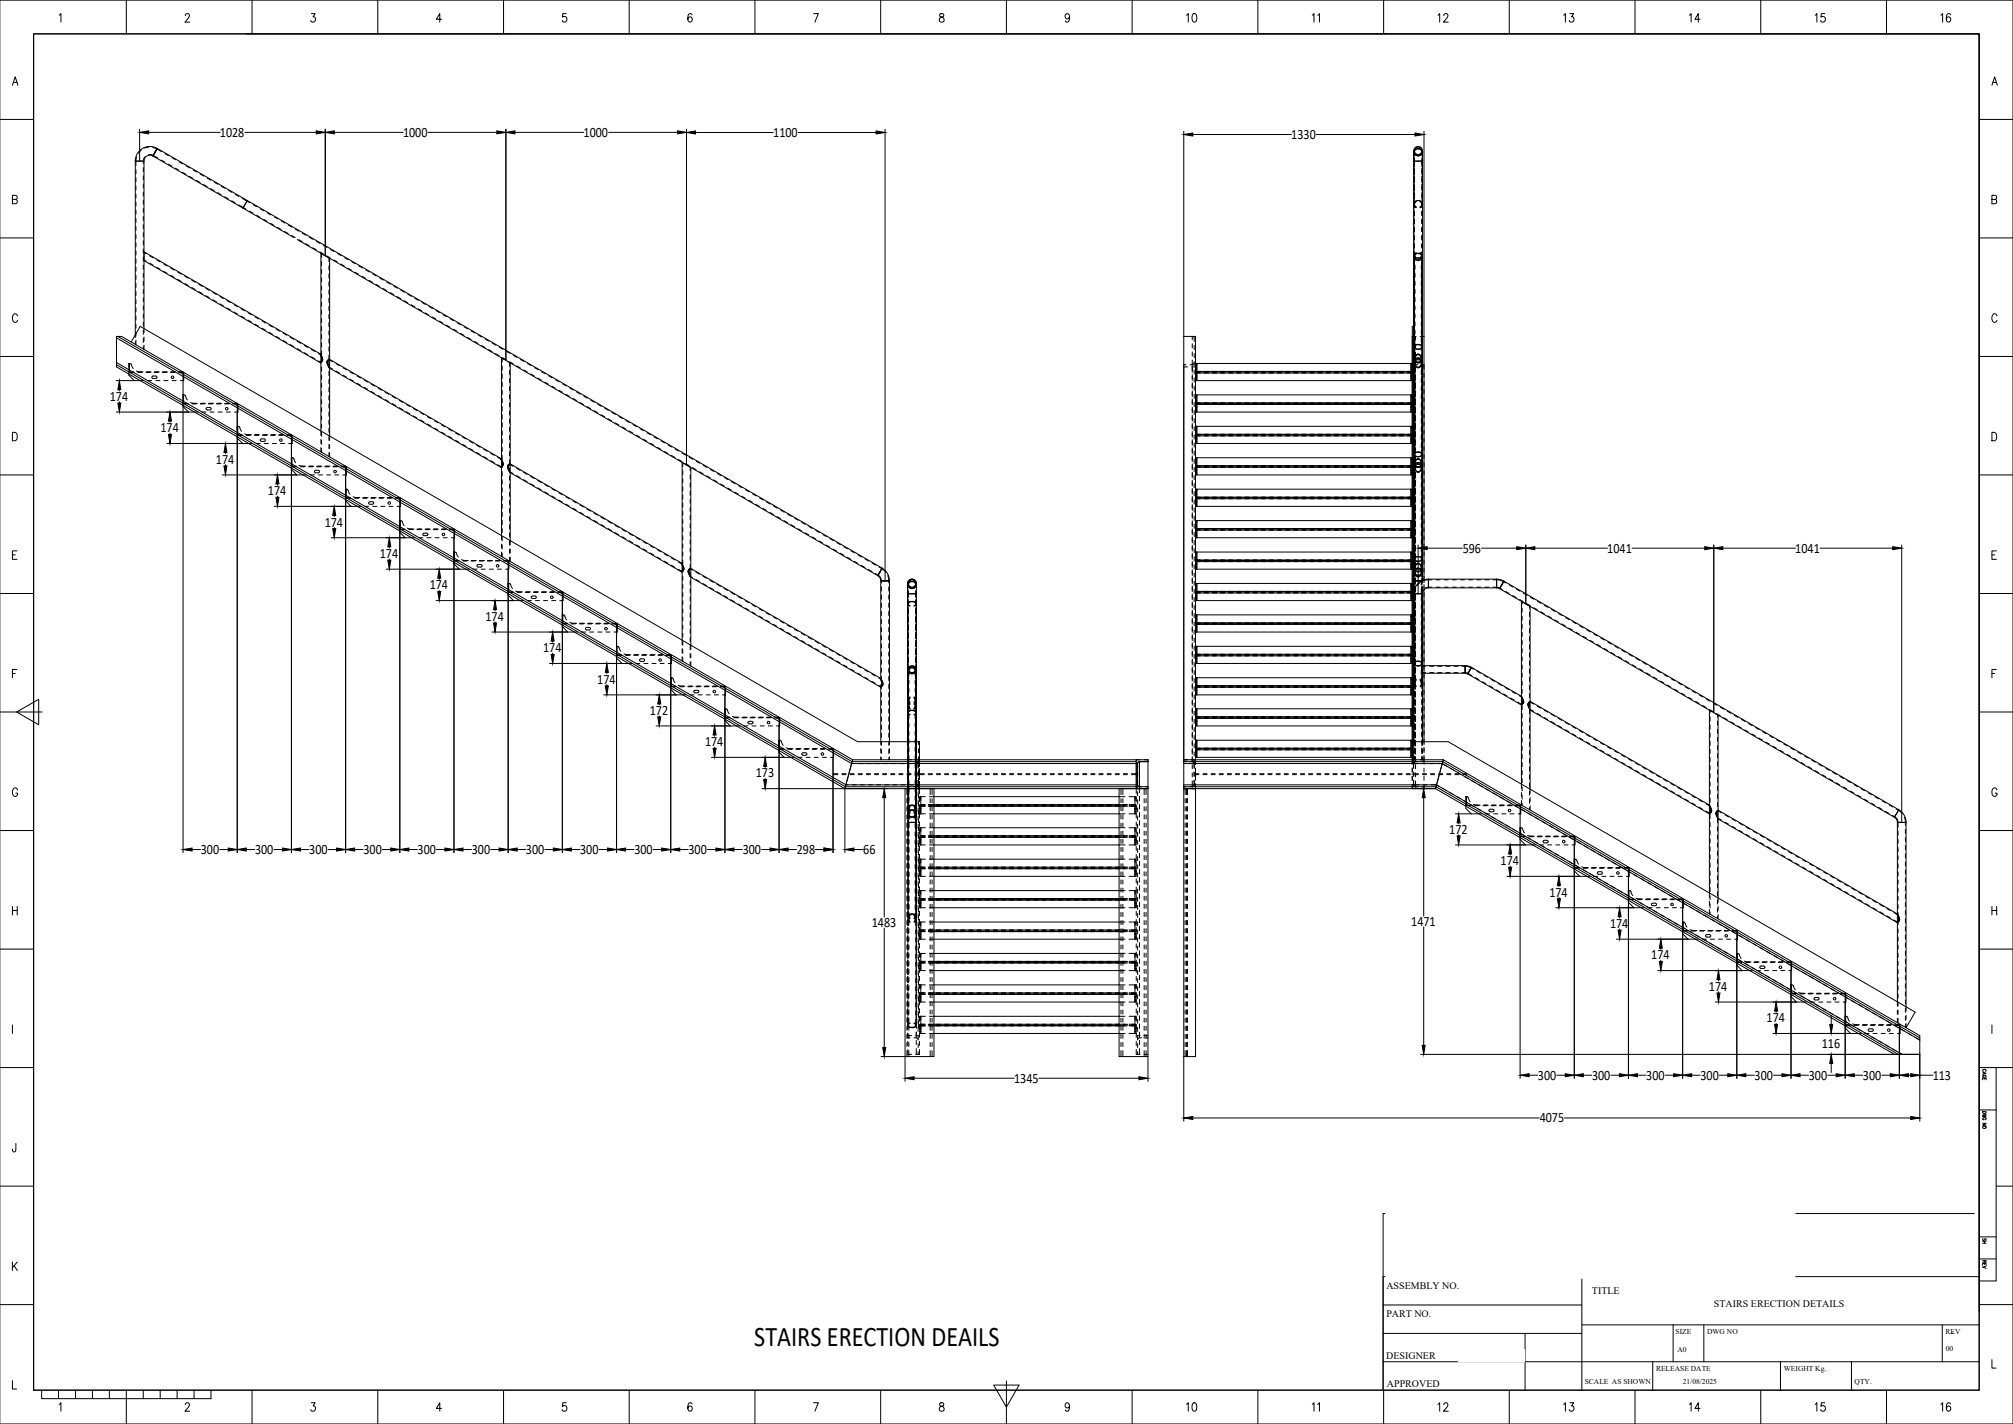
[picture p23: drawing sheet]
<svg xmlns="http://www.w3.org/2000/svg" width="1189mm" height="841mm" viewBox="0 0 1189 841" stroke-linecap="round" stroke-linejoin="round" font-family="sans-serif">
<defs><g id="words">
<text font-size="16.8" x="445" y="795">STAIRS ERECTION DEAILS</text>
<g font-size="8.4">
<text x="130" y="81">1028</text>
<text x="238" y="81">1000</text>
<text x="345" y="81">1000</text>
<text x="457" y="81">1100</text>
<text x="763" y="82">1330</text>
<text x="65" y="237">174</text>
<text x="95" y="255">174</text>
<text x="128" y="274">174</text>
<text x="158" y="292">174</text>
<text x="192" y="311">174</text>
<text x="224" y="330">174</text>
<text x="864" y="326">596</text>
<text x="949" y="326">1041</text>
<text x="1060" y="326">1041</text>
<text x="254" y="348">174</text>
<text x="287" y="367">174</text>
<text x="321" y="385">174</text>
<text x="353" y="404">174</text>
<text x="384" y="422">172</text>
<text x="416" y="441">174</text>
<text x="446" y="459">173</text>
<text x="856" y="492">172</text>
<text x="119" y="504">300</text>
<text x="151" y="504">300</text>
<text x="183" y="504">300</text>
<text x="215" y="504">300</text>
<text x="247" y="504">300</text>
<text x="279" y="504">300</text>
<text x="311" y="504">300</text>
<text x="343" y="504">300</text>
<text x="375" y="504">300</text>
<text x="407" y="504">300</text>
<text x="439" y="504">300</text>
<text x="471" y="504">298</text>
<text x="510" y="504">66</text>
<text x="886" y="511">174</text>
<text x="915" y="529">174</text>
<text x="515" y="548">1483</text>
<text x="833" y="547">1471</text>
<text x="951" y="548">174</text>
<text x="975" y="567">174</text>
<text x="1009" y="585">174</text>
<text x="1043" y="604">174</text>
<text x="1076" y="619">116</text>
<text x="599" y="639">1345</text>
<text x="908" y="638">300</text>
<text x="940" y="638">300</text>
<text x="972" y="638">300</text>
<text x="1004" y="638">300</text>
<text x="1036" y="638">300</text>
<text x="1068" y="638">300</text>
<text x="1100" y="638">300</text>
<text x="1141" y="638">113</text>
<text x="909" y="663">4075</text>
</g>
<g font-size="5.9">
<text x="819" y="761">ASSEMBLY NO.</text>
<text x="940" y="764">TITLE</text>
<text x="1012" y="772">STAIRS ERECTION DETAILS</text>
<text x="819" y="778">PART NO.</text>
<text x="819" y="802">DESIGNER</text>
<text x="819" y="819">APPROVED</text>
</g>
<g font-size="4.4">
<text x="990" y="788">SIZE</text>
<text x="1008" y="788">DWG NO</text>
<text x="1149" y="788">REV</text>
<text x="1149" y="798">00</text>
<text x="991" y="799">A0</text>
<text x="978" y="809">RELEASE DATE</text>
<text x="1054" y="809">WEIGHT Kg.</text>
<text x="936" y="818">SCALE AS SHOWN</text>
<text x="994" y="818">21/08/2025</text>
<text x="1095" y="818">QTY.</text>
</g>
</g></defs>
<g fill="none" stroke="#000" stroke-width=".59">
<path d="M82 76v19M88 78h42M145 78h42M192 76v75M197 78h41M253 78h40M299 76v137M304 78h41M359 78h41M405 76v199M411 78h46M471 78h46"/>
<path d="M523 76v267M699 78v584M704 79h59M777 79h59M841 78v266M80 95v104M80 95h5M81 93l-1 5M83 89l-1 1M85 99v2M85 95v102M86 93l-1 1v3"/>
<path d="M88 91l2 1 3 1M88 87h-3M90 87l3 1M90 92l83 48M90 92a4 4 0 0 0-5 3M92 90l-2 2M93 88l2 2M93 88l-1 2M93 88a9 9 0 0 0-13 7M93 88l53 30M95 95l2 1M97 91l3 1"/>
<path d="M99 97l3 1M102 93l2 1M104 99l2 2M106 96l2 1M110 98l2 1M835 89a2.6 2.6 0 0 1 3-3 2.6 2.6 0 0 1 2 3M835 89v1M835 90a2.6 2.6 0 0 1 3-2 2.6 2.6 0 0 1 2 2M835 89a2.6 2.6 0 0 0 3 3 2.6 2.6 0 0 0 2-3M835 90a2.6 2.6 0 0 0 3 2 2.6 2.6 0 0 0 2-2M835 95h5M835 89v351"/>
<path d="M835 89a2.2 2.2 0 0 1 3-2 2.2 2.2 0 0 1 2 2M835 89a2.2 2.2 0 0 0 3 2 2.2 2.2 0 0 0 2-2M835 90a2.2 2.2 0 0 1 3-2 2.2 2.2 0 0 1 2 2M835 90a2.2 2.2 0 0 0 3 2 2.2 2.2 0 0 0 2-2M835 89v3M835 93v5M835 99v4M840 89v1M840 89v3M840 93v5M840 99v4M840 89v250"/>
<path d="M80 100v3M80 105v2M80 110v2M80 115v2M80 119v3M85 104v2M85 109v2M85 113v3M85 118v3M108 102l2 1M112 104l2 1M114 100l2 2"/>
<path d="M116 107l2 1M118 103l2 1M120 109l2 1M122 105l2 1M124 111l2 2M127 108l2 1M128 114l3 1M131 110l2 1M133 116l2 1M135 112l2 2M137 119l2 1M139 115l2 1"/>
<path d="M143 117l4 3M146 118l-3 5M146 118l375 218M835 104v4M835 109v4M835 114v4M835 118v4M836 119l-1 2 1 1M839 119l1 2-1 1M840 104v4M840 109v4M840 114v4"/>
<path d="M840 118v4M80 124v3M80 129v2M80 134v2M80 139v2M85 123v2M85 128v2M85 133v2M85 137v3M141 121l4 2M147 125l2 1M150 121l2 1"/>
<path d="M151 127l3 1M154 123l2 2M156 129l2 2M158 126l2 1M160 132l2 1M162 128l2 1M164 134l2 1M166 131l2 1M168 137l2 1M170 133l2 1M172 139l2 1M174 135l3 2"/>
<path d="M179 138l2 1M835 125v2M835 130v2M835 134v3M835 139v3M836 123a2.3 2.3 0 0 1 0-4 2.3 2.3 0 0 1 3 0 2.3 2.3 0 0 1 0 4M840 125v2M840 130v2M840 134v3M840 139v3M80 143v3M80 148v3"/>
<path d="M80 153v2M80 158v2M85 142v3M85 147v2M85 152v2M85 157v2M85 154l104 60M85 149l104 60M85 149l1 1M85 153l1 1M88 151l2 1M88 155l2 2"/>
<path d="M92 153l3 2M92 158l3 1M97 156l2 1M101 158l2 1M176 141l232 135M176 142l2 1M181 144l2 1M183 140l2 1M185 146l2 2M187 143l2 1M189 149l2 1M190 150v2"/>
<path d="M190 154v3M190 159v3M191 145l2 1M193 151l2 1M194 152v3M194 157v2M195 147l2 2M197 154l2 1M199 150l2 1M201 156l2 1M204 152l2 1M205 158l3 2"/>
<path d="M208 155l2 1M212 157l2 1M216 159l2 2M835 151v3M835 157v2M835 150a2.7 2.7 0 0 1 3 0 2.7 2.7 0 0 1 2 2 2.7 2.7 0 0 1-3 1 2.7 2.7 0 0 1-2-2zM835 144v2M835 149v4M835 154v4M835 158v5M836 150a2.1 2.1 0 0 1 2 0 2.1 2.1 0 0 1 1 2 2.1 2.1 0 0 1-2 0 2.1 2.1 0 0 1-1-2zM836 151a1.9 1.9 0 0 0 2 2 1.9 1.9 0 0 0 1-2"/>
<path d="M836 151v3M836 157v2M836 149l-1 2M836 150v1M839 150v1M839 149a2.4 2.4 0 0 1 0 4 2.4 2.4 0 0 1-4-2M839 151v3M839 157v2M840 144v2M840 149v129M80 163v2M80 167v3"/>
<path d="M80 172v3M80 177v2M85 161v3M85 166v3M85 171v2M85 176v2M97 160l2 1M101 163l2 1M105 161l2 1M105 165l2 1M109 163l2 1M109 167l2 2"/>
<path d="M113 166l2 1M113 170l2 1M117 168l2 1M117 172l2 1M122 170l2 2M122 175l2 1M126 173l2 1M126 177l2 1M130 175l2 1M130 179l2 2M134 178l2 1M138 180l2 1"/>
<path d="M190 164v2M190 169v2M190 174v2M190 178v3M194 162v2M194 167v2M194 171v3M194 176v3M210 161l2 1M214 163l2 1M218 166l2 1M220 162l2 1"/>
<path d="M222 168l2 1M224 164l2 1M226 170l2 2M228 167l3 1M230 173l2 1M233 169l2 1M235 175l2 1M237 171l2 2M239 178l2 1M241 174l2 1M245 176l2 1M249 179l2 1"/>
<path d="M835 161v3M835 166v3M835 171v2M835 176v2M835 163v5M835 168v5M835 173v4M835 178v4M836 161v3M836 166v3M836 171v2M836 176v2"/>
<path d="M839 161v3M839 166v3M839 171v2M839 176v2M69 200l434 251M70 199l433 251M80 182v2M80 187v2M80 191v3M80 196v3M85 181v2M85 185v3"/>
<path d="M85 190v3M85 195v2M85 200v2M85 199v2M134 182l2 1M138 184l2 1M142 182l2 2M142 187l2 1M146 185l3 1M146 189l3 1M151 187l2 1M151 191l2 2"/>
<path d="M155 190l2 1M155 194l2 1M159 196l2 1M159 192l2 1M163 199l2 1M163 194l2 2M167 197l2 1M171 199l2 1M190 183v3M190 188v2M190 193v2M190 198v2"/>
<path d="M194 181v2M194 186v2M194 191v2M194 195v3M243 180l2 1M247 182l2 2M251 185l2 1M253 181l2 1M255 187l2 1M258 183l2 2M259 190l3 1M262 186l2 1"/>
<path d="M264 192l2 1M266 188l2 1M268 194l2 2M270 191l2 1M272 197l2 1M274 193l2 1M276 199l2 1M278 195l2 2M282 198l3 1M699 199h7v253M704 199v2M705 199v3"/>
<path d="M834 199h2M835 199v1M835 181v2M835 185v3M835 190v3M835 195v2M835 200v2M835 182v5M835 187v5M835 192v5M835 197v4M836 181v2"/>
<path d="M836 185v3M836 190v3M836 195v2M836 200v2M836 199v2M839 199h2M839 181v2M839 185v3M839 190v3M839 195v2M839 200v2M69 215l430 250h172"/>
<path d="M69 214l431 250M76 219l1 1h2M76 215v5h3M77 202l6-9 423 245h37v15M79 218l-2-3h-1v7l3 3M80 202v1M80 201v3M81 219l2 1M81 220h3M81 220h4M85 205v1M85 204v2"/>
<path d="M86 220h3M91 220h2M91 220h3M96 220h2M96 220h3M101 220h2M101 220h3M105 220h3v284M105 220h3M108 220h.1M167 201l2 1M171 204l2 1"/>
<path d="M176 202l2 1M176 206l2 1M180 204l2 1M180 208l2 2M184 206l2 2M184 211l2 1M188 209l1 1M188 213l1 1M189 209l2 3M189 210l1 2M189 209v1M189 214h.1"/>
<path d="M190 202v3M190 207v3M190 212v2M190 217v2M190 212l-1 2M191 212l-2 2M194 214v3M194 200v3M194 205v2M194 210v2M194 215v2M194 219v3"/>
<path d="M194 212v2M194 212l-1 2 1 3M194 212l102 59M194 217l102 59M194 212h.1M194 217h.1M194 212l2 2M194 217l2 1M198 215l3 1M198 219l3 1M203 217l2 1M207 220l2 1"/>
<path d="M280 202l2 1M284 204l2 1M287 200l2 1M289 206l2 2M291 203l2 1M293 209l2 1M295 205l2 1M296 211v108M297 212v2M297 216v3M297 211l2 1M299 207l2 2"/>
<path d="M301 214v2M301 219v2M301 214l2 1M301 214v108M303 210l2 1M305 216l2 1M307 212l2 1M309 218l2 2M312 215l2 1M316 217l2 1M320 220l2 1M699 217h2"/>
<path d="M699 215h1M703 215h1M704 217h2M704 203v2M704 208v2M704 213v2M704 215v5M705 214l-1 1M705 204v2M705 209v2M705 214v2M705 218v3"/>
<path d="M706 220h128M706 216h1M707 220h2M707 215v10M707 219h126M711 220h3M716 220h2M721 220h2M726 220h2M730 220h3M735 220h3M740 220h2"/>
<path d="M745 220h2M750 220h2M754 220h3M759 220h3M764 220h2M769 220h2M774 220h2M778 220h3M783 220h3M788 220h2M793 220h2M798 220h2"/>
<path d="M802 220h3M807 220h3M812 220h2M817 220h2M822 220h2M826 220h3M831 220h2M833 215v10M833 216h1M834 215h-128v10h128M834 217h2M834 202h1"/>
<path d="M835 214l1 1M835 205v2M835 209v3M835 214v2M835 219v2M835 204a2.7 2.7 0 0 1 3-1 2.7 2.7 0 0 1 2 2 2.7 2.7 0 0 1-3 1 2.7 2.7 0 0 1-2-2zM835 212a2.7 2.7 0 0 1 3-1 2.7 2.7 0 0 1 2 2 2.7 2.7 0 0 1-3 1 2.7 2.7 0 0 1-2-2zM835 202v4M835 206v5M835 211v5M835 216v5M836 213a2.5 2.5 0 0 1 4 0 2.5 2.5 0 0 1-1 4 2.6 2.6 0 0 1-3-1 2.6 2.6 0 0 1 0-3z"/>
<path d="M836 204a2.1 2.1 0 0 1 2-1 2.1 2.1 0 0 1 1 3 2.1 2.1 0 0 1-2 0 2.1 2.1 0 0 1-1-2zM836 212a2.1 2.1 0 0 1 2-1 2.1 2.1 0 0 1 1 2 2.1 2.1 0 0 1-2 1 2.1 2.1 0 0 1-1-2zM836 214a1.9 1.9 0 0 1 2-2 1.9 1.9 0 0 1 1 2M836 214a2 2 0 0 0 2 3 2 2 0 0 0 1-3M836 212a2 2 0 0 1 2-2 2 2 0 0 1 1 2M836 212a1.9 1.9 0 0 0 2 2 1.9 1.9 0 0 0 1-2M836 205v2M836 209v3M836 214v2M836 219v2M836 215h1M836 203v2"/>
<path d="M836 208v2M836 213v2M836 215v5M836 210a2.5 2.5 0 0 1 4 1 2.5 2.5 0 0 1-1 3 2.5 2.5 0 0 1-4-1zM839 217h2M839 205v2M839 209v3M839 214v2M839 219v2M840 215h1M69 225h16M70 230v1"/>
<path d="M70 237v1M87 225h3M90 222h2a.7 .7 0 0 1 1 1 .7 .7 0 0 1-1 1h-2zM92 225h2M97 225h2M102 225h2M108 238l1 1h2M108 233l1 1 2 2M108 233v5h3M108 220v5h-2M113 238h2M113 239h3"/>
<path d="M113 238h4M118 239h3M118 238h3M123 239h2M123 238h3M128 239h2M128 238h3M133 239h2M133 238h3M137 239h3v265M137 238h3M140 238h.1"/>
<path d="M140 238v1M140 239v4h-2M190 222v2M190 226v3M190 231v3M190 236v2M194 224v3M194 229v2M194 234v2M194 239v2M203 222l2 1M207 224l2 1"/>
<path d="M211 222l2 1M211 226l2 2M215 224l2 2M215 229l2 1M219 227l2 1M219 231l2 1M223 229l2 1M223 234l2 1M227 232l3 1M227 236l3 1M232 234l2 1M232 238l2 2"/>
<path d="M236 236l2 2M240 239l2 1M297 221v2M297 226v2M297 231v2M297 235v3M301 224v2M301 228v3M301 233v3M301 238v2M313 221l3 1M318 223l2 2"/>
<path d="M322 226l2 1M324 222l2 1M326 228l2 1M328 224l2 2M330 231l2 1M332 227l2 1M334 233l2 1M336 229l3 1M338 235l2 2M341 232l2 1M343 238l2 1M345 234l2 1"/>
<path d="M349 236l2 2M353 239l2 1M704 221v4M704 226v3M704 231v3M704 236v3M705 223v3M705 228v2M705 233v2M705 238v2M706 238h128M706 222h1"/>
<path d="M706 224h1M706 239h128M706 234h1M707 239h2M707 233v10M707 238h126M711 239h3M716 239h2M721 239h2M726 239h2M730 239h3M735 239h3"/>
<path d="M740 239h2M745 239h2M750 239h2M754 239h3M759 239h3M764 239h2M769 239h2M774 239h2M778 239h3M783 239h3M788 239h2M793 239h2"/>
<path d="M798 239h2M802 239h3M807 239h3M812 239h2M817 239h2M822 239h2M826 239h3M831 239h2M833 222h1M833 224h1M833 233v10M833 234h1"/>
<path d="M834 233h-128v10h128M835 224v2M835 228v3M835 233v3M835 238v2M835 221v4M835 226v4M835 230v5M835 235v5M836 224v2M836 228v3M836 233v3"/>
<path d="M836 238v2M836 221v4M836 226v3M836 231v3M836 236v3M839 224v2M839 228v3M839 233v3M839 238v2M69 243h48M100 249h.1M100 256v1"/>
<path d="M108 240l3 3M119 243h3M122 241h2a.8 .8 0 0 1 1 0 .8 .8 0 0 1-1 1h-2zM124 243h2M129 243h2M134 243h2M140 256l1 1h2M140 252h1l2 3M140 259l3 3M140 252v5h3M145 256l2 1M145 257h3"/>
<path d="M145 257h4M150 257h3M154 259h2a.8 .8 0 0 1 1 1 .8 .8 0 0 1-1 1h-2zM155 257h2M155 257h3M160 257h2M160 257h3M165 257h2M165 257h3M169 257h3v247M169 257h3M172 257h.1"/>
<path d="M172 257v5h-2M190 257v-107l5 3v107M190 260v2M190 241v2M190 246v2M190 250v3M190 255v3M194 243v3M194 248v3M194 253v2M194 258v2M236 241l2 1"/>
<path d="M240 243l2 1M244 241l2 1M244 246l2 1M248 244l2 1M248 248l2 1M252 246l3 1M252 250l3 2M257 249l2 1M257 253l2 1M261 251l2 1M261 255l2 1M265 258l2 1"/>
<path d="M265 253l2 2M269 256l2 1M273 258l2 1M297 240v3M297 245v2M297 250v2M297 255v2M297 259v3M301 243v2M301 248v2M301 252v3M301 257v3"/>
<path d="M347 240l2 1M351 243l2 1M355 245l2 1M357 241l2 1M359 247l2 2M361 244l2 1M363 250l2 1M366 246l2 1M367 252l3 1M370 248l2 2M372 255l2 1M374 251l2 1"/>
<path d="M376 257l2 1M378 253l2 1M380 259l2 2M382 256l2 1M386 258l2 1M704 240v4M704 245v4M704 250v3M704 255v3M704 260v3M705 242v3M705 247v3"/>
<path d="M705 252v2M705 257v2M706 257h128M706 241h1M706 242h1M706 259h1M706 253h1M706 240h1M707 257h2M707 252v10M707 256h126M711 257h3"/>
<path d="M716 257h2M721 257h2M726 257h2M730 257h3M735 257h3M740 257h2M745 257h2M750 257h2M754 257h3M759 257h3M764 257h2M769 257h2"/>
<path d="M774 257h2M778 257h3M783 257h3M788 257h2M793 257h2M798 257h2M802 257h3M807 257h3M812 257h2M817 257h2M822 257h2M826 257h3"/>
<path d="M831 257h2M833 241h1M833 242h1M833 259h1M833 252v10M833 253h1M833 240h1M834 252h-128v10h128M835 243v2M835 248v2M835 252v3M835 257v3"/>
<path d="M835 240v5M835 245v4M835 250v4M835 254v5M835 259v5M836 243v2M836 248v2M836 252v3M836 257v3M836 240v4M836 245v4M836 250v3"/>
<path d="M836 255v3M836 260v3M839 243v2M839 248v2M839 252v3M839 257v3M99 262h50M133 267v1M133 274v1M151 262h3M156 262h2M161 262h2"/>
<path d="M166 262h2M172 275l1 1h2M172 270l1 1 2 2M172 277l3 3M172 270l1 5h2M177 275h2M177 276h3M177 275h4M182 276h3M182 275h3M186 278h2a.8 .8 0 0 1 1 1 .8 .8 0 0 1-1 0h-2zM187 276h2"/>
<path d="M187 275h3M190 264v3M190 265v2M192 276h2M192 275h3M194 263v2M194 267v3M195 262v3M195 267v3M197 276h2M197 275h3M201 276h3v228"/>
<path d="M201 275h3M204 275v1M204 276h.1M204 276v4h-2M269 260l2 1M273 262l2 2M277 265l2 1M277 261l2 1M281 263l3 1M281 267l3 1M286 265l2 2M286 270l2 1"/>
<path d="M290 268l2 1M290 272l2 1M294 270l2 1M294 274l2 2M296 271l1 3M296 271h.1M296 276h.1M297 264v3M297 269v2M297 274v2M297 279v2M297 274l-1 2"/>
<path d="M300 276l1 3M301 262v2M301 267v2M301 272v2M301 276v3M301 279l-1-3 1-2 102 59M301 274l-1 2M301 279l102 59M301 274l2 1M301 279l2 1M305 277l2 1M309 279l2 1"/>
<path d="M384 262l2 1M388 264l2 1M390 260l3 2M392 267l2 1M395 263l2 1M397 269l2 1M399 265l2 1M401 271l2 2M403 273v108M403 268l2 1M403 273v3M403 278v2"/>
<path d="M405 274l2 1M407 270l2 1M408 276v2M408 276l110 64M408 276v108M409 276l2 1M411 272l2 2M413 279l2 1M415 275l2 1M420 277l2 1M424 280l2 1M704 264v4"/>
<path d="M704 269v4M704 274v3M704 279v3M705 262v2M705 266v3M705 271v3M705 276v2M706 275h128M706 278h1M706 279h1M706 261h1M706 276h128"/>
<path d="M706 271h1M706 277h1M707 276h2M707 270v10M707 275h126M711 276h3M716 276h2M721 276h2M726 276h2M730 276h3M735 276h3M740 276h2"/>
<path d="M745 276h2M750 276h2M754 276h3M759 276h3M764 276h2M769 276h2M774 276h2M778 276h3M783 276h3M788 276h2M793 276h2M798 276h2"/>
<path d="M802 276h3M807 276h3M812 276h2M817 276h2M822 276h2M826 276h3M831 276h2M833 278h1M833 279h1M833 261h1M833 270v10M833 271h1"/>
<path d="M833 277h1M834 270h-128v10h128M835 274a2.4 2.4 0 0 1 3-3 2.4 2.4 0 0 1 2 3l-1 2h-1M835 274l1 2h2M835 262v2M835 267v2M835 272v2M835 276v2M835 268a2.7 2.7 0 0 1 3-1 2.7 2.7 0 0 1 2 2 2.7 2.7 0 0 1-3 1 2.7 2.7 0 0 1-2-2zM835 274a2.7 2.7 0 0 1 3-1 2.7 2.7 0 0 1 2 2 2.7 2.7 0 0 1-3 1 2.7 2.7 0 0 1-2-2zM835 264v4M835 269v4"/>
<path d="M835 274v3M835 278v4M836 275a2.5 2.5 0 0 1 4 0 2.5 2.5 0 0 1-1 3 2.6 2.6 0 0 1-3 0 2.6 2.6 0 0 1 0-3zM836 268a2.1 2.1 0 0 1 2-1 2.1 2.1 0 0 1 1 2 2.1 2.1 0 0 1-2 1 2.1 2.1 0 0 1-1-2zM836 274a2.1 2.1 0 0 1 2-1 2.1 2.1 0 0 1 1 2 2.1 2.1 0 0 1-2 1 2.1 2.1 0 0 1-1-2zM836 276a2 2 0 0 0 2 3 2 2 0 0 0 1-3M836 276a1.9 1.9 0 0 1 2-2 1.9 1.9 0 0 1 1 2M836 274a2 2 0 0 1 2-3 2 2 0 0 1 1 3M836 274a1.9 1.9 0 0 0 2 2 1.9 1.9 0 0 0 1-2M836 262v2M836 267v2M836 272v2"/>
<path d="M836 276v2M836 264v4M836 269v4M836 274v3M836 279v3M839 262v2M839 267v2M839 272v2M839 276v2M840 278v5M131 280h50M162 299h51"/>
<path d="M164 286v1M164 293v1M183 280h3M188 280h2M193 280h2M198 280h2M204 294h1h2M204 289h1l2 3M204 296l3 3M204 289l1 5h2M209 293l2 1M209 294h3"/>
<path d="M209 294h4M214 294h3M215 299h3M218 296h2a.8 .8 0 0 1 1 1 .8 .8 0 0 1-1 1h-2zM219 294h2M219 294h3M220 299h3M224 294h2M224 294h3M225 299h2M229 294h2M229 294h3"/>
<path d="M230 299h2M233 294l3 1v209M233 294h3M236 294h.1M236 294v1M236 295v4h-1M297 283v3M297 288v3M297 293v2M297 298v2M301 281v3M301 286v2"/>
<path d="M301 291v2M301 296v2M305 281l2 1M309 283l2 2M313 281l2 2M313 286l2 1M318 284l2 1M318 288l2 1M322 286l2 1M322 291l2 1M326 289l2 1M326 293l2 1"/>
<path d="M330 291l2 1M330 295l2 2M334 293l2 2M334 298l2 1M338 296l2 1M342 298l3 1M403 283v2M403 288v2M403 292v3M403 297v3M408 281v2M408 285v3"/>
<path d="M408 290v3M408 295v2M408 300v2M417 281l2 1M421 283l3 2M426 286l2 1M428 282l2 1M430 288l2 1M432 284l2 2M434 291l2 1M436 287l2 1M438 293l2 1"/>
<path d="M440 289l2 1M442 295l2 2M444 292l3 1M446 298l2 1M449 294l2 1M453 296l2 2M457 299l2 1M704 284v3M704 288v4M704 293v4M704 298v3M705 281v2"/>
<path d="M705 286v2M705 290v3M705 295v3M706 294h128M706 296h1M706 298h1M706 295h128M706 290h1M707 294h2M707 289v10M707 294h126M711 294h3"/>
<path d="M716 294h2M721 294h2M726 294h2M730 294h3M735 294h3M740 294h2M745 294h2M750 294h2M754 294h3M759 294h3M764 294h2M769 294h2"/>
<path d="M774 294h2M778 294h3M783 294h3M788 294h2M793 294h2M798 294h2M802 294h3M807 294h3M812 294h2M817 294h2M822 294h2M826 294h3"/>
<path d="M831 294h2M833 296h1M833 298h1M833 289v10M833 290h1M834 289h-128v10h128M835 281v2M835 285v3M835 290v3M835 295v2M835 300v2M835 283v4"/>
<path d="M835 288v4M835 293v4M835 298v3M836 281v2M836 285v3M836 290v3M836 295v2M836 300v2M836 284v3M836 288v4M836 293v4M836 298v3"/>
<path d="M839 281v2M839 285v3M839 290v3M839 295v2M839 300v2M840 283v5M840 288v5M840 293v4M840 298v4M196 318h49M197 304v1M197 312h.1"/>
<path d="M236 312l1 1h2M236 307l1 1 2 2M236 314l3 4M236 307v5h3M241 312h2M241 313h3M241 312h4M246 313h3M246 312h3M247 318h3M250 315h2a.7 .7 0 0 1 1 1 .7 .7 0 0 1-1 0h-2zM251 313h2"/>
<path d="M251 312h3M252 318h3M256 313h2M256 312h3M257 318h2M261 313h2M261 312h3M262 318h2M265 313h3v191M265 312h3M268 312v1M268 313h.1"/>
<path d="M268 313v5h-1M297 303v2M297 307v3M297 312v3M297 317v2M301 300v3M301 305v3M301 310v2M301 315v2M301 320v2M338 300l2 1M342 303l3 1"/>
<path d="M347 301l2 1M347 305l2 1M351 303l2 1M351 307l2 2M355 305l2 2M355 310l2 1M359 308l2 1M359 312l2 1M363 310l2 1M363 315l2 1M367 313l2 1M367 317l2 1"/>
<path d="M372 315l2 1M372 319l2 2M376 317l2 2M380 320l2 1M403 302v2M403 307v2M403 312v2M403 316v3M408 305v2M408 309v3M408 314v3M408 319v2"/>
<path d="M451 300l2 1M455 303l2 1M459 305l2 1M461 301l2 1M463 307l2 2M465 304l2 1M467 310l2 1M469 306l2 1M471 312l2 1M474 309l2 1M475 315l3 1M478 311l2 1"/>
<path d="M480 317l2 1M482 313l2 2M484 319l2 2M486 316l2 1M490 318l2 1M704 303v3M704 308v3M704 312v4M704 317v4M705 300v2M705 305v2M705 310v2"/>
<path d="M705 314v3M705 319v3M706 312h128M706 315h1M706 316h1M706 313h128M706 308h1M706 314h1M707 313h2M707 307v11M707 312h126M711 313h3"/>
<path d="M716 313h2M721 313h2M726 313h2M730 313h3M735 313h3M740 313h2M745 313h2M750 313h2M754 313h3M759 313h3M764 313h2M769 313h2"/>
<path d="M774 313h2M778 313h3M783 313h3M788 313h2M793 313h2M798 313h2M802 313h3M807 313h3M812 313h2M817 313h2M822 313h2M826 313h3"/>
<path d="M831 313h2M833 315h1M833 316h1M833 307v11M833 308h1M833 314h1M834 307h-128v11h128M835 305v2M835 309v3M835 314v3M835 319v2M835 302v4"/>
<path d="M835 307v4M835 312v4M835 317v4M836 305v2M836 309v3M836 314v3M836 319v2M836 303v3M836 308v3M836 312v4M836 317v4M839 305v2"/>
<path d="M839 309v3M839 314v3M839 319v2M840 302v5M840 307v5M840 312v5M840 317v4M228 336h49M230 323v1M230 330v1M268 331h1h2M268 326h1l2 3"/>
<path d="M268 333l3 3M268 326v5h3M273 331h2M273 331h3M273 331h4M278 331h3M279 336h3M282 334l2-1a.7 .7 0 0 1 1 1 .7 .7 0 0 1-1 1h-2zM283 331h2M283 331h3M284 336h3M288 331h2"/>
<path d="M288 331h3M289 336h2M293 331h2M293 331h3M294 336h2M296 321v3M296 326v3M297 322v2M297 327v2M297 331l3 1v172M297 331h3M300 331h.1"/>
<path d="M300 331v1M300 332v4h-1M301 324v3M301 329v2M301 329v3M376 322l2 1M380 324l2 1M384 322l2 1M384 327l2 1M388 325l2 1M388 329l2 1M392 327l2 1"/>
<path d="M392 331l2 2M396 330l3 1M396 334l3 1M401 332l2 1M401 336l2 1M403 333l1 3M403 333v3M403 333h.1M403 337v1M403 321v3M403 326v2M403 331v2"/>
<path d="M403 336v2M403 336v1M404 336l-1 2M406 337l2 4M407 338l1 2M408 324v2M408 329v2M408 333v3M408 338v2M408 336l-1 2M408 336l-2 1M408 336l112 65"/>
<path d="M408 336l1 1M408 336h.1M411 338l2 1M488 322l2 1M492 324l2 2M494 321l2 1M496 327l2 1M498 323l3 1M500 329l2 1M503 325l2 2M505 332l2 1M507 328l2 1"/>
<path d="M509 334l2 1M511 330l2 1M513 336l2 2M515 333l2 1M517 339l2 1M518 340l2 1v2M519 340a4 4 0 0 1 2 4M519 335l2 1M521 336l2 2M521 336l-3 4M521 336a9 9 0 0 1 4 7M521 336l-2 4"/>
<path d="M524 340l1 4M704 322v3M704 327v3M704 332v3M704 336v4M705 324v2M705 329v2M705 334v2M705 338v3M706 331h128M706 333h1M706 335h1"/>
<path d="M706 332h128M706 327h1M707 331h2M707 326v10M707 331h126M711 331h3M716 331h2M721 331h2M726 331h2M730 331h3M735 331h3M740 331h2"/>
<path d="M745 331h2M750 331h2M754 331h3M759 331h3M764 331h2M769 331h2M774 331h2M778 331h3M783 331h3M788 331h2M793 331h2M798 331h2"/>
<path d="M802 331h3M807 331h3M812 331h2M817 331h2M822 331h2M826 331h3M831 331h2M833 333h1M833 335h1M833 326v10M833 327h1M834 326h-128v10h128"/>
<path d="M835 338v5h5M835 338a2.6 2.6 0 0 0 3 2 2.6 2.6 0 0 0 2-2M835 324v2M835 329v2M835 333v3M835 337v4M835 329a2.7 2.7 0 0 1 3 0 2.7 2.7 0 0 1 2 2 2.7 2.7 0 0 1-3 1 2.7 2.7 0 0 1-2-2zM835 336v3v-1M835 338a2.2 2.2 0 0 1 3-2 2.2 2.2 0 0 1 2 2M835 338a2.2 2.2 0 0 0 3 2 2.2 2.2 0 0 0 2-2M835 322v3M835 326v4"/>
<path d="M835 331v3M836 329a2.1 2.1 0 0 1 2 0 2.1 2.1 0 0 1 1 2 2.1 2.1 0 0 1-2 1 2.1 2.1 0 0 1-1-3zM836 336a2 2 0 0 1 2-3 2 2 0 0 1 1 3M836 336a1.9 1.9 0 0 0 2 1 1.9 1.9 0 0 0 1-1M836 338a2 2 0 0 0 2 2 2 2 0 0 0 1-2M836 338a1.9 1.9 0 0 1 2-2 1.9 1.9 0 0 1 1 2M836 324v2M836 329v2M836 333v3M836 338v3M836 322v3M836 327v3"/>
<path d="M836 332v3M836 336v4M836 333a2.5 2.5 0 0 1 4 1 2.5 2.5 0 0 1-1 4 2.5 2.5 0 0 1-4-2zM838 336h-2l-1 2M838 336h2v2M838 336a2.4 2.4 0 0 1 2 3 2.4 2.4 0 0 1-4 1l-1-3M838 336h-2l-1 1M838 322v29M839 324v2M839 329v2M839 333v3M839 338v3"/>
<path d="M840 338v1M840 322v4M840 326v5M840 331v10M840 338v5M843 324h21M875 324h21M901 322v35M906 324h43M964 324h43M1012 322v99M1017 324h43"/>
<path d="M1075 324h43M1123 322v164M258 355h51M259 341v1M259 349h.1M300 349l1 1h2M300 345h1l2 3M300 352l3 3M300 345v4l3 1M305 349l2 1M305 350h3M305 350h4"/>
<path d="M310 350h3M311 355h3M314 352h2a.7 .7 0 0 1 1 1 .7 .7 0 0 1-1 0h-2zM315 350h2M315 350h3M316 355h3M320 350h2M320 350h3M321 355h2M325 350h2M325 350h3M326 355h2"/>
<path d="M329 350h3v154M329 350h3M332 350h.1M332 350v5h-1M403 340v3M403 345v3M403 350v2M403 355v2M403 360v2M408 343v2M408 348v2M408 352v3"/>
<path d="M408 357v3M408 341l112 65 1-2M408 340v1M408 340l1 1M411 342l2 1M415 340l2 2M415 345l2 1M419 343l2 1M419 347l2 1M423 345l3 1M423 349l3 2M428 348l2 1"/>
<path d="M428 352l2 1M432 350l2 1M432 354l2 1M436 352l2 2M436 357l2 1M440 355l2 1M440 359l2 1M444 357l2 1M448 360l2 1M520 343v59M520 343h5v97M521 347v2"/>
<path d="M521 351v3M521 356v3M525 347v2M525 351v3M525 356v3M536 345a2.6 2.6 0 0 1 3-3 2.6 2.6 0 0 1 2 3M536 345h.1M536 345a2.6 2.6 0 0 0 3 2 2.6 2.6 0 0 0 2-2M536 345l1 2M536 345a2.6 2.6 0 0 1 3-2 2.6 2.6 0 0 1 2 2M536 345a2.6 2.6 0 0 0 3 3 2.6 2.6 0 0 0 2-3M536 351h5"/>
<path d="M536 345v96M536 345a2.2 2.2 0 0 0 3 2 2.2 2.2 0 0 0 2-2M536 345a2.2 2.2 0 0 1 3-3 2.2 2.2 0 0 1 2 3M536 345l1 1M536 345a2.2 2.2 0 0 1 3-1 2.2 2.2 0 0 1 2 1M536 345v2M536 349v4M536 354v4M536 359v4M537 358l-1-1a2.3 2.3 0 0 1 2-2 2.3 2.3 0 0 1 2 1l1 1-1 1M537 358v-1a2.1 2.1 0 0 1 1-2 2.1 2.1 0 0 1 3 1v1l-1 1M537 343l-1 2"/>
<path d="M540 343l1 2M541 345l-1 1M541 345h.1M541 345v2M541 349v4M541 354v4M541 359v4M541 345l-1 2M541 345v262M704 341v4M704 346v3M704 351v3"/>
<path d="M704 356v3M705 343v3M705 348v2M705 353v2M705 358v2M706 350h128M706 352h1M706 353h1M706 345h1M707 350h2M707 345v10M707 349h126"/>
<path d="M711 350h3M716 350h2M721 350h2M726 350h2M730 350h3M735 350h3M740 350h2M745 350h2M750 350h2M754 350h3M759 350h3M764 350h2"/>
<path d="M769 350h2M774 350h2M778 350h3M783 350h3M788 350h2M793 350h2M798 350h2M802 350h3M807 350h3M812 350h2M817 350h2M822 350h2"/>
<path d="M826 350h3M831 350h2M833 352h1M833 353h1M833 345v10M833 345h1M834 345h-128v10h128M835 343v3M835 348v2M835 353v2M835 358v2M835 342v2"/>
<path d="M835 346v3M835 355v4M836 343v3M836 348v2M836 353v2M836 358v2M836 348l-1 6M836 341v4M836 346v3M836 351v3M836 356v3M839 344l-2 2"/>
<path d="M839 343v3M839 348v2M839 353v2M839 358v2M840 342v4M840 346v4M840 346v61M840 342v2M841 345v95M844 342a9 9 0 0 0-9 9h5v89M844 347a4 4 0 0 0-4 4M844 342v5"/>
<path d="M844 342h40M844 347h40M846 342l-5 1M846 347h-4M848 347h3M848 342h3M853 347h2M853 342h2M858 347h2M858 342h2M863 347h2M863 342h2"/>
<path d="M867 347h3M867 342h3M872 347h3M872 342h3M877 347h2M877 342h2M882 342l3 1 3 1M882 347h4M884 342l4 1M884 347l2 1M884 342v5M886 348l125 72"/>
<path d="M886 347l1 1M888 344l-2 4M888 344h1M888 343l233 135M888 343l-2 4M889 349l2 2M891 346l2 1M893 352l2 1M896 348l2 1M898 354l2 1M899 355v2M899 359v3"/>
<path d="M900 350l2 2M901 357l3 1v111M901 357l-2-2v111M902 357l2 1M903 358v1M904 353l2 1M906 359l2 1M908 355l2 1M912 358l2 1M916 360l2 1M291 373h50M292 360v1"/>
<path d="M292 367v1M326 379h.1M332 368h1h2M332 363l1 1 2 2M332 370l3 3M332 363l1 5h2M337 368h2M337 368h3M337 368h4M342 368h3M343 373h3M346 371h2a.8 .8 0 0 1 1 0 .8 .8 0 0 1-1 1h-2z"/>
<path d="M347 368h2M347 368h3M348 373h3M352 368h2M352 368h3M353 373h2M357 368h2M357 368h3M358 373h2M361 368l3 1v135M361 368h3M364 368h.1"/>
<path d="M364 368v1M364 369v4h-1M403 364v3M403 369v3M403 374v2M403 379v2M408 362v2M408 367v2M408 372v2M408 376v3M444 361l2 2M448 364l2 1"/>
<path d="M453 362l2 1M453 366l2 1M457 364l2 2M457 369l2 1M461 367l2 1M461 371l2 1M465 369l2 1M465 373l2 2M469 372l2 1M469 376l2 1M473 374l2 1M473 378l2 2"/>
<path d="M477 376l3 2M482 379l2 1M521 361v2M521 366v2M521 371v2M521 375v3M525 361v2M525 366v2M525 371v2M525 375v3M536 364v4M536 369v3"/>
<path d="M536 373v4M536 378v4M541 364v4M541 369v3M541 373v4M541 378v4M704 360v4M704 365v4M704 370v3M704 375v3M704 380v3M705 362v3"/>
<path d="M705 367v3M705 372v2M705 377v2M706 368h128M706 371h1M706 372h1M706 369h128M706 364h1M706 370h1M707 368h2M707 363v10M707 368h126"/>
<path d="M711 368h3M716 368h2M721 368h2M726 368h2M730 368h3M735 368h3M740 368h2M745 368h2M750 368h2M754 368h3M759 368h3M764 368h2"/>
<path d="M769 368h2M774 368h2M778 368h3M783 368h3M788 368h2M793 368h2M798 368h2M802 368h3M807 368h3M812 368h2M817 368h2M822 368h2"/>
<path d="M826 368h3M831 368h2M833 371h1M833 372h1M833 363v10M833 364h1M833 370h1M834 363h-128v10h128M835 362v3M835 367v3M835 372v2M835 377v2"/>
<path d="M835 360v3M835 365v3M835 370v3M835 375v3M835 379v4M836 362v3M836 367v3M836 372v2M836 377v2M836 360v4M836 365v4M836 370v3"/>
<path d="M836 375v3M836 380v3M839 362v3M839 367v3M839 372v2M839 377v2M899 364v2M899 369v2M899 374v2M899 378v3M903 362v2M903 366v3"/>
<path d="M903 371v3M903 376v2M910 361l2 2M914 364l2 1M918 366l2 1M920 362l3 2M922 369l3 1M925 365l2 1M927 371l2 1M929 367l2 1M931 373l2 2M933 370l2 1"/>
<path d="M935 376l2 1M937 372l2 1M939 378l2 1M941 374l2 2M945 377l2 1M950 379l2 1M325 392h48M326 386v1M358 397v1M364 386l1 1h2M364 382h1l2 3M364 389l3 3"/>
<path d="M364 382l1 5h2M369 386l2 1M369 387h3M369 387h4M374 387h3M375 392h3M378 389h2a.8 .8 0 0 1 1 1 .8 .8 0 0 1-1 1h-2zM379 387h2M379 387h3M380 392h3M384 387h2M384 387h3"/>
<path d="M385 392h2M389 387h2M389 387h3M390 392h2M393 387h3v117M393 387h3M396 387h.1M396 387v5h-1M403 383v2M403 388v2M403 384v2M403 388v3"/>
<path d="M408 381v3M408 386v3M408 391v2M408 386v2M477 381l3 1M482 383l2 1M486 381l2 1M486 386l2 1M490 388l2 1M490 384l2 1M494 386l2 1M494 390l2 2"/>
<path d="M498 388l2 2M498 393l2 1M502 391l2 1M502 395l2 1M507 398l2 1M507 393l2 1M511 396l2 1M511 400l2 1M515 398l2 1M521 380v3M521 385v2M521 390v2"/>
<path d="M521 395v2M521 399v3M525 380v3M525 385v2M525 390v2M525 395v2M525 399v3M536 383v4M536 388v4M536 393v8M537 395v2M537 395v1"/>
<path d="M537 396a1.9 1.9 0 0 1 2-2 1.9 1.9 0 0 1 2 2M537 396a1.9 1.9 0 0 0 2 2 1.9 1.9 0 0 0 2-2M537 396v3M537 394h2h1M537 394v1M537 397h2h1M537 394l-1 1 1 2M537 394l2-1 1 1M537 397l2 1 1-1M537 394h.1M537 397h.1M540 394l1 1"/>
<path d="M540 394h.1M540 397h.1M541 395l-1 2M541 395v1M541 396v3M541 383v4M541 388v4M541 393v8M704 384v4M704 389v4M704 394v3M704 399v3"/>
<path d="M705 382v2M705 386v3M705 391v3M705 396v2M706 387h128M706 389h1M706 391h1M706 383h1M707 387h2M707 382v10M707 386h126M711 387h3"/>
<path d="M716 387h2M721 387h2M726 387h2M730 387h3M735 387h3M740 387h2M745 387h2M750 387h2M754 387h3M759 387h3M764 387h2M769 387h2"/>
<path d="M774 387h2M778 387h3M783 387h3M788 387h2M793 387h2M798 387h2M802 387h3M807 387h3M812 387h2M817 387h2M822 387h2M826 387h3"/>
<path d="M831 387h2M833 389h1M833 391h1M833 382v10M833 383h1M834 382h-128v10h128M835 392a2.8 2.8 0 0 1 3-2 2.8 2.8 0 0 1 2 2 3 3 0 0 1-5 0M835 382v2M835 386v3M835 391v3M835 396v2M835 384v3"/>
<path d="M835 389v3M835 394v3M835 399v3M836 391a2.1 2.1 0 0 1 2-1 2.1 2.1 0 0 1 1 3 2.1 2.1 0 0 1-2 0 2.1 2.1 0 0 1-1-2zM836 382v2M836 386v3M836 391v3M836 396v2M836 384v4M836 389v4M836 394v3M836 399v3"/>
<path d="M839 382v2M839 386v3M839 391v3M839 396v2M840 397v1zM840 397h.1M840 393v1zM840 394h.1M840 393h25M840 398h25M840 394h2M840 397h2"/>
<path d="M844 394h3M844 397h3M849 394h3M849 397h3M854 394h2M854 397h2M859 394h2M859 397h2M864 394h2h3M864 397l3 1M865 393l4 1M865 398h2"/>
<path d="M865 393v5M867 398l32 18 1-1M867 398l2 1M868 396l-1 2M869 394l1 1M869 394l-1 2M869 394l30 17M872 396l2 2M876 399l2 1M899 383v3M899 388v2M899 393v2"/>
<path d="M899 398v2M903 381v2M903 386v2M903 390v3M903 395v3M943 381l2 1M947 383l2 1M952 385l2 2M954 382l2 1M956 388l2 1M958 384l2 1M960 390l2 1"/>
<path d="M962 386l2 2M964 393l2 1M966 389l2 1M968 395l2 1M970 391l2 1M972 397l2 2M974 394l3 1M976 400l3 1M979 396l2 1M983 398l2 2M357 410h48M358 404v1"/>
<path d="M389 416h.1M396 405l1 1h2M396 400l1 1 2 2M396 407l3 3M396 400l1 5h2M401 405h2M401 406h3M401 405h4M406 406h3M406 405h3M407 410h3M410 408h2a.8 .8 0 0 1 1 0 .8 .8 0 0 1-1 1h-2z"/>
<path d="M411 406h2M411 405h3M412 410h3M416 406h2M416 405h3M417 410h2M421 406h2M421 405h3M422 410h2M425 406h3v98M425 405h3M428 405h.1"/>
<path d="M428 419h1l2 3M428 405v1M428 419v4l3 1M428 406v4h-1M515 402l2 2M519 400l1 1M519 405h1M520 401l1 3M520 404v36M521 404v3M521 409v2M521 414v2"/>
<path d="M521 419v2M521 402v2zM521 404l-1 1zM525 404v3M525 409v2M525 414v2M525 419v2M536 416l2 3M536 402v4M536 407v4M536 411v5M536 416v61"/>
<path d="M537 416l1 2M537 414v2M537 402v2M537 406v3M537 411v3M537 416v4M537 414l-1 2M537 415v1M538 412a2.8 2.8 0 0 0-1 4M538 412l-1 2M540 412l1 2M540 412a2.8 2.8 0 0 1 0 4"/>
<path d="M540 415l1 1M540 414l1 2M541 416l-1 2M541 414l-1 2M541 402v2M541 406v3M541 411v3M541 416v4M541 416l-1 3M541 402v4M541 407v4M541 411v5"/>
<path d="M541 416v61M704 404v3M704 408v4M704 413v4M704 418v3M705 401v2M705 406v2M705 410v3M705 415v3M706 405h128M706 408h1M706 409h1"/>
<path d="M706 406h128M706 401h1M706 419h1M706 407h1M707 406h2M707 400v10M707 419v10M707 405h126M711 406h3M716 406h2M721 406h2M726 406h2"/>
<path d="M730 406h3M735 406h3M740 406h2M745 406h2M750 406h2M754 406h3M759 406h3M764 406h2M769 406h2M774 406h2M778 406h3M783 406h3"/>
<path d="M788 406h2M793 406h2M798 406h2M802 406h3M807 406h3M812 406h2M817 406h2M822 406h2M826 406h3M831 406h2M833 408h1M833 409h1"/>
<path d="M833 400v10M833 419v10M833 401h1M833 419h1M833 407h1M834 419h-128v10h128M834 400h-128v10h128M835 404l1 2M835 401v3M835 403v4M835 408v3M835 413v3"/>
<path d="M835 418v3M836 404v1M836 401v3M836 404v3M836 408v4M836 413v4M836 418v3M836 401l-1 3M836 402v2M839 402v2M839 401a2.7 2.7 0 0 1 0 5M839 404v1"/>
<path d="M839 401v3M840 408v3M840 413v3M840 418v3M871 400l2 1M875 403l3 1M880 405l2 1M881 401l2 1M884 407l2 2M885 404l2 1M888 410l2 1M889 406l2 1"/>
<path d="M892 412l2 1M893 408l2 2M896 415l3 1M897 411l2 1M899 411l1 4M899 411h.1M899 402v3M899 407v3M899 412v2M899 417v2M899 413v1zM899 414v2z"/>
<path d="M902 416l2 3M903 416v2zM903 400v2M903 405v2M903 410v2M903 414v3M903 419v3M904 414l-2 2M904 414h.1M904 414l106 61 1 4M904 415l-1 1zM904 419l106 62"/>
<path d="M904 419l2 1M904 415l2 1M908 417l2 1M912 419l2 2M981 402l2 1M985 405l2 1M987 401l2 1M989 407l2 1M991 403l2 1M993 409l2 2M995 406l2 1M997 412l2 1"/>
<path d="M999 408l2 1M1001 414l2 1M1004 410l2 2M1006 417l2 1M1008 413l2 1M1010 419l2 1M1010 420v1M1012 415l2 1M1016 418l2 1M387 429h50M389 423h.1M422 434v1"/>
<path d="M428 423l1 1h2M428 426l3 3M433 423l2 1M433 424h3M433 424h4M438 424h3M439 429h3M442 426h2a.7 .7 0 0 1 1 1 .7 .7 0 0 1-1 1l-2-1zM443 424h2M443 424h3M444 429h3M448 424h2"/>
<path d="M448 424h3M449 429h2M453 424h2M453 424h3M454 429h2M457 424h3v80M457 424h3M460 424h.1M460 424v5h-1M521 423v3M521 428v3M521 433v2"/>
<path d="M521 438v2M525 423v3M525 428v3M525 433v2M525 438v2M537 422v3M537 427v2M537 432v2M537 437v2M537 422a1.4 1.4 0 0 1-1-2 1.4 1.4 0 0 1 2-1l3 1v1l-1 1M537 422a2.1 2.1 0 0 1 1-3 2.1 2.1 0 0 1 3 2l-1 1M541 422v3"/>
<path d="M541 427v2M541 432v2M541 437v2M542 438v2M704 423v3M704 428v3M704 432v4M704 437v4M705 420v2M705 425v2M705 430v2M705 434v3"/>
<path d="M705 439v3M706 438h1M706 424h128M706 426h1M706 428h1M707 424h2M707 437v10M707 423h126M711 424h3M716 424h2M721 424h2M726 424h2"/>
<path d="M730 424h3M735 424h3M740 424h2M745 424h2M750 424h2M754 424h3M759 424h3M764 424h2M769 424h2M774 424h2M778 424h3M783 424h3"/>
<path d="M788 424h2M793 424h2M798 424h2M802 424h3M807 424h3M812 424h2M817 424h2M822 424h2M826 424h3M831 424h2M833 438h22l276 160-5 9v-3M833 426h1"/>
<path d="M833 428h1M833 437v10M834 437h-128v10h128M835 423v3M835 427v4M835 432v3M835 437v3M836 423v3M836 428v3M836 432v4M836 437v4M840 423v3"/>
<path d="M840 427v4M840 432v3M840 437v3M899 422v2M899 426v3M899 431v3M899 436v2M903 424v2M903 429v2M903 434v2M903 438v3M908 421l2 2"/>
<path d="M912 424l2 1M916 426l2 1M916 422l2 1M920 429l2 1M920 424l2 1M924 431l3 1M924 427l3 1M929 433l2 2M929 429l2 1M933 436l2 1M933 431l2 2M937 438l2 1"/>
<path d="M937 434l2 1M941 436l2 1M945 439l2 1M1010 423v3M1010 428v3M1010 433v2M1010 438v2M1012 421l107 62M1012 421l-2-2v111M1013 422h2v111M1014 421l2 2M1014 422v2"/>
<path d="M1014 426v2M1014 431v2M1014 436v2M1018 424l2 1M1020 420l2 1M1022 426l2 1M1024 422l2 2M1026 429l2 1M1028 425l3 1M1030 431l3 1M1033 427l2 2M1035 433l2 2"/>
<path d="M1037 430l2 1M1039 436l2 1M1041 432l2 1M1043 438l2 1M1045 435l2 1M1049 437l2 1M1053 439l2 2M420 447h49M422 441v1M452 453h.1M452 460h.1M460 442l3 1"/>
<path d="M460 442h3M463 440l-2-2-1-1v7l3 3M464 442h3M465 443h3M465 442h3M470 443h3M470 442h3M471 447h3M474 445h2a.7 .7 0 0 1 1 0 .7 .7 0 0 1-1 1h-2zM475 443h2M475 442h3M476 447h2"/>
<path d="M480 443h2M480 442h3M481 447h2M485 443h2M485 442h3M486 447h2M489 443h3v61M489 442h3M492 442h.1M492 442v1M492 443v4h-2M495 457h-3v1h3"/>
<path d="M497 458h3M497 457h3M502 458h2M502 457h2M503 451l-3 13M503 451h168M503 450h168M503 450v1M504 449h174v190M504 449l-1 1M504 449l-432-250h-3v18l430 249M507 458h2"/>
<path d="M507 457h2M512 458h2M512 457h2M516 458h3M516 457h3M520 442v3M520 447v2M521 443v2M521 447v2M521 458h3M521 457h3M525 443v2"/>
<path d="M525 447v2M525 442v3M526 458h2M526 457h2M531 458h2M531 457h2M536 458h2M536 457h2M536 442v4M536 447v4M536 451v5M536 456v4"/>
<path d="M536 449v2M536 454v2M536 458v3M537 441v3M537 446v3M537 451v2M537 456v2M540 458h6M540 457h6M541 441v3M541 446v3M541 451v2"/>
<path d="M541 456v2M541 450l1 1v3M542 456v2M542 442v3M542 447v5M542 455v2M542 459v3M543 454v6M548 458h3M548 457h3M553 458h2M553 457h2"/>
<path d="M558 458h2M558 457h2M563 458h2M563 457h2M567 458h3M567 457h3M572 458h3M572 457h3M577 458h2M577 457h2M582 458h2M582 457h2"/>
<path d="M587 458h2M587 457h2M591 458h3M591 457h3M596 458h3M596 457h3M601 458h2M601 457h2M606 458h2M606 457h2M611 458h2M611 457h2"/>
<path d="M615 458h3M615 457h3M620 458h3M620 457h3M625 458h2M625 457h2M630 458h2M630 457h2M635 458h2M635 457h2M639 458h3M639 457h3"/>
<path d="M644 458h3M644 457h3M649 458h2M649 457h2M654 458h2M654 457h2M659 458h2M659 457h2M663 458h3M663 457h3M668 458h3M668 457h3"/>
<path d="M671 449v20M672 451v14M673 450l-1 1M673 450h5M673 450v18M699 450h153M699 449h153M699 451h153M704 447v3l1 1M704 442v3M704 452v2M704 456v3"/>
<path d="M705 444v2M705 449v5M705 456v2M706 458h2M706 457h2M706 454v7M706 442h128M706 445h1M706 446h1M706 443h128M706 444h1M707 443h2"/>
<path d="M707 442h126M710 458h3M710 457h3M711 443h3M715 458h3M715 457h3M716 443h2M720 458h2M720 457h2M721 443h2M725 458h2M725 457h2"/>
<path d="M726 443h2M730 458h2M730 457h2M730 443h3M734 458h3M734 457h3M735 443h3M739 458h3M739 457h3M740 443h2M744 458h2M744 457h2"/>
<path d="M745 443h2M749 458h2M749 457h2M750 443h2M754 458h2M754 457h2M754 443h3M758 458h3M758 457h3M759 443h3M763 458h3M763 457h3"/>
<path d="M764 443h2M768 458h2M768 457h2M769 443h2M773 458h2M773 457h2M774 443h2M778 458h2M778 457h2M778 443h3M782 458h3M782 457h3"/>
<path d="M783 443h3M787 458h3M787 457h3M788 443h2M792 458h2M792 457h2M793 443h2M797 458h2M797 457h2M798 443h2M802 458h2M802 457h2"/>
<path d="M802 443h3M806 458h3M806 457h3M807 443h3M811 458h3M811 457h3M812 443h2M816 458h2M816 457h2M817 443h2M821 458h2M821 457h2"/>
<path d="M822 443h2M826 458h2M826 457h2M826 443h3M830 458h3M830 457h3M831 443h2M833 445h1M833 446h1M833 444h1M834 454v2M834 457v1"/>
<path d="M834 458v3M835 442v4M835 447v7M835 442v-249h-1v258M835 456v2M835 442v3M835 447v2M835 458h3M835 457h3M835 446v3M836 447v3l-1 1M836 442v3"/>
<path d="M836 452v2M836 456v3M840 442v3M840 446v3M840 458h2M840 457h2M840 447v2M841 441v4M841 446v5M841 454v2M841 458v3M845 458h2"/>
<path d="M845 457h2M850 458h2M850 457h2M852 451l-4 13M852 451l282 163-3-1M852 451l3 2M852 450l282 163M852 450v1M852 449l282 163v50M852 449v1M854 458h3M854 457h3"/>
<path d="M857 454l2 1M859 458h3M859 457h3M861 456l2 1M864 457h2v1h-2M865 459l2 1M899 441v2M899 446v2M899 450v3M899 455v3M899 460v2M903 443v3"/>
<path d="M903 448v2M903 453v2M903 458v2M941 441l2 1M945 443l2 1M949 445l2 2M949 441l2 1M954 448l2 1M954 443l2 2M958 450l2 1M958 446l2 1M962 453l2 1"/>
<path d="M962 448l2 1M966 455l2 1M966 451l2 1M970 457l2 2M970 453l2 1M974 460l2 1M974 455l2 2M978 458l3 1M1010 443v2M1010 447v3M1010 452v3M1010 457v2"/>
<path d="M1014 440v3M1014 445v3M1014 450v2M1014 455v2M1014 460v2M1047 441l2 1M1051 443l2 1M1055 446l2 1M1058 442l2 1M1060 448l2 1M1062 444l2 1M1064 450l2 2"/>
<path d="M1066 447l2 1M1068 453l2 1M1070 449l2 1M1072 455l2 1M1074 451l2 2M1076 458l2 1M1078 454l2 1M1080 460l2 1M1082 456l3 1M1087 459l2 1M450 466h228M499 466v38"/>
<path d="M500 464l-1 2M500 464h171M522 471v71M535 466v173M536 466v3M536 472v2M536 476v3M536 461v4M536 466v4M536 471v4M536 475v5M536 463v6"/>
<path d="M536 471v2M536 476v2M536 477v5M536 477l1 1M536 477a2.5 2.5 0 0 1 5 0M537 461v2M537 465v4M537 470v4M537 475v4M537 478a1.4 1.4 0 0 1-1-2 1.4 1.4 0 0 1 2-1l3 1v1l-1 1M537 479v2M537 479l-1 1"/>
<path d="M538 476a2.7 2.7 0 0 0-1 4M538 476l-1 3v1M540 476l1 3M540 476a2.7 2.7 0 0 1 0 4M540 479l1 2M540 479l1 1M541 479l-1 1M541 461v2M541 465v3M541 470v3M541 475v4M541 477l-1 1"/>
<path d="M541 477v5M542 464l-1 1M542 461v4M542 468v2M542 472v3M542 477v3M542 464v3M542 469v2M542 474v2M542 479v2M543 461v8M543 471v2"/>
<path d="M543 476v2M543 475v6h3M543 476h3M543 477h1M543 478h1M543 479h1M543 471h1M544 476h2M544 475h2M544 471v10M546 471h-3v2M548 475h118"/>
<path d="M548 476h118M548 476h3M549 471h115M549 476h115M549 466v3M549 472v2M549 476v3M550 466v3M550 472v2M550 476v3M552 466v158h-32M553 476h2"/>
<path d="M558 476h2M563 476h2M567 476h3M572 476h3M577 476h2M582 476h2M587 476h2M591 476h3M596 476h3M601 476h2M606 476h2M611 476h2"/>
<path d="M615 476h3M620 476h3M625 476h2M630 476h2M635 476h2M639 476h3M644 476h3M649 476h2M654 476h2M659 476h2M661 466v158h17M662 466v3"/>
<path d="M662 472v2M662 476v3M663 466v3M663 472v2M663 476v3M663 476h3M667 471h4v2M667 476h3M667 475h3M667 476h4M668 476h3M670 471v10"/>
<path d="M670 477h1M670 478h1M670 479h1M670 471h1M671 475v8M672 464l1 1zM672 468v2M672 472v3M672 477v3M673 465h5M673 470v3M673 475v3"/>
<path d="M676 466v3M676 472v2M676 476v3M677 466v3M677 472v2M677 476v3M699 466h149M699 465h149l273 158M699 464h149M700 466v3M700 472v2M700 476v3"/>
<path d="M701 466v3M701 472v2M701 476v3M705 461v3l-1 1v-4M706 463v161h-7M834 463v3M835 461v3l1 1v-4M841 471v70M841 463v3M848 466l271 157M848 464v2M848 464l275 159-1-1"/>
<path d="M848 464h2M852 466l2 1M856 468l2 1M860 470l2 2M864 473l2 1M866 475v1h3M866 471v4l3 1M868 474l-1-3h-1v6l3 4M869 475l2 1M869 461l2 1M870 475l2 1M871 476h3"/>
<path d="M873 478l2 1M873 463l2 2M876 476h2M876 476h3M878 466l2 1M880 478h2a.8 .8 0 0 1 0 1h-2zM881 476h2M881 476h3M882 468l2 1M886 476h2M886 476h3M886 471l2 1"/>
<path d="M890 473l2 1M890 476h3M894 475l2 2M895 476h3v161M895 476h2M897 476h1M898 476h.1M898 476v5h-1M898 478l2 1M899 468v2M899 473v2M899 465v2"/>
<path d="M899 470v2M899 474v2M903 462v3M903 467v3M903 472v2M903 477v1M904 471v2M904 476v2M978 462l3 1M983 465l2 1M983 460l2 2M987 467l2 1"/>
<path d="M987 463l2 1M991 469l2 2M991 465l2 1M995 472l2 1M995 468l2 1M999 474l2 1M999 470l2 1M1003 477l2 1M1003 472l2 2M1008 479l2 1M1008 475l2 1M1010 462v2"/>
<path d="M1010 467v2M1010 471v3M1010 476v3M1010 477v2zM1010 479v1zM1011 479l-1 2M1014 464v3M1014 469v3M1014 474v2M1014 479v2M1015 479l-1 2zM1015 479l2 1"/>
<path d="M1084 462l3 2M1089 465l2 1M1091 461l2 1M1093 467l2 1M1095 463l2 2M1097 470l2 1M1099 466l2 1M1101 472l2 1M1103 468l2 1M1105 474l2 2M1107 471l2 1M1109 477l2 1"/>
<path d="M1112 473l2 1M1114 479l2 1M1116 475l2 2M1120 478l4 3M1121 478a9 9 0 0 1 5 8M1121 478l-2 5M536 481v3M536 486v2M536 491v2M536 496v2M536 480v-1h1a2.7 2.7 0 0 0 1 4M536 480a2.6 2.6 0 0 1 3-2 2.6 2.6 0 0 1 2 2"/>
<path d="M536 480a2.6 2.6 0 0 0 3 3 2.6 2.6 0 0 0 2-3M536 480v2M536 480l1 2M536 484v5M536 491v3M536 496v3M536 486h5M536 481v2M536 485v3M536 490v3M536 495v2M536 500v2"/>
<path d="M536 480a2.2 2.2 0 0 0 3 2 2.2 2.2 0 0 0 2-2M536 480a2.2 2.2 0 0 1 3-1 2.2 2.2 0 0 1 2 1M536 482v9M536 492v4M536 496v5M537 481l1 2M537 481v3M537 486v3M537 491v3M537 496v3M541 481l-1 2M541 481v3"/>
<path d="M541 487v2M541 491v3M541 496v3M541 480v2M541 480l-1 2M541 482v9M541 492v4M541 496v5M541 480l-1-1a3 3 0 0 1 0 4M542 482v2M542 487v2M542 492v2"/>
<path d="M542 496v3M542 483v3M542 488v3M542 493v2M542 498v2M543 481v2M543 485v3M543 490v3M543 495v2M543 500v2M543 494v5h3M543 495h3"/>
<path d="M543 496h1M543 498h1M543 494h3M543 490h1M544 494h2M544 489v10M546 489h-3v2M548 494h118M548 495h118M548 494h3M549 489h115M549 494h115"/>
<path d="M549 499h115M549 481h115M549 481v3M549 486v2M549 491v2M549 496v2M550 481v3M550 486v2M550 491v2M550 496v2M553 494h2M558 494h2"/>
<path d="M563 494h2M567 494h3M572 494h3M577 494h2M582 494h2M587 494h2M591 494h3M596 494h3M601 494h2M606 494h2M611 494h2M615 494h3"/>
<path d="M620 494h3M625 494h2M630 494h2M635 494h2M639 494h3M644 494h3M649 494h2M654 494h2M659 494h2M662 481v3M662 486v2M662 491v2"/>
<path d="M662 496v2M663 481v3M663 486v2M663 491v2M663 496v2M663 494h3M667 489h4v4M667 494h3M667 481h4M667 495h4M668 494h3M670 489v10"/>
<path d="M670 496h1M670 498h1M670 490h1M671 494v5h-4M671 485v3M671 500v2M672 482v2M672 487v2M672 492v2M672 496v3M673 480v3M673 485v2"/>
<path d="M673 490v2M673 494v3M673 499v3M676 481v3M676 486v2M676 491v2M676 496v2M677 481v3M677 486v2M677 491v2M677 496v2M700 481v3"/>
<path d="M700 486v2M700 491v2M700 496v2M701 481v3M701 486v2M701 491v2M701 496v2M860 499h47M860 481h15M861 486v1M861 493v1M877 480l2 1"/>
<path d="M877 481h3M881 482l2 2M882 481h3M885 485l2 1M887 481h2M889 487l2 1M892 481h2M893 490l3 1M898 492l2 1M898 494h3M898 489h1l1 3M898 496l3 3"/>
<path d="M898 489v5h3M902 494l2 2M902 493l2 1M902 480l3 1M903 494h3M906 497l2 1M907 483l2 1M908 494h2M908 494h3M909 499h3M910 499l2 1M911 485l2 1"/>
<path d="M912 497l2-1a.8 .8 0 0 1 0 1 .8 .8 0 0 1 0 1h-2zM913 494h2M913 494h3M914 499h2M915 487l2 2M918 494h2M918 494h3M919 499h2M919 490l2 1M922 494h3M923 492l2 2M924 499h2"/>
<path d="M927 494l3 1v142M927 494h2M927 495l2 1M929 494h1M930 494v1M930 495v4h-2M932 497l2 1M936 500l2 1M1010 481h.1M1010 481v2M1010 486v2M1010 491v2"/>
<path d="M1010 495v3M1013 480l2-2 106 62M1013 480l2 4M1014 481v1zM1014 484v2M1014 488v3M1014 493v3M1014 498v2M1015 484l106 61 1-2M1015 483l2 1M1019 486l2 1M1019 481l2 2"/>
<path d="M1023 488l2 1M1023 484l2 1M1027 490l2 2M1027 486l2 1M1031 493l2 1M1031 489l2 1M1035 495l3 1M1035 491l3 1M1040 498l2 1M1040 493l2 2M1044 496l2 1M1048 498l2 1"/>
<path d="M1118 482a5 5 0 0 1 3 3v4M1119 483l1 1 1 2M1120 480l-1 3M1121 486h5M1121 486v108M1121 491v2M1121 496v2M1125 483v4M1125 490v2M1125 495v2M1125 499v3M1126 486v111"/>
<path d="M113 502h5M130 502h5M145 502h5M162 502h5M177 502h5M194 502h5M209 502h5M226 502h5M241 502h5M258 502h5M273 502h5M290 502h5"/>
<path d="M305 502h5M322 502h5M337 502h5M354 502h5M369 502h5M386 502h5M401 502h5M418 502h5M433 502h5M450 502h5M465 502h5M481 502h6"/>
<path d="M499 502h11h-6M536 500v3M536 505v3M536 510v2M536 515v2M536 520v2M536 500v4M536 510v3M536 515v3M536 520v3M536 505v2M536 509v3"/>
<path d="M536 514v3M536 519v2M536 501v5M536 506v5M536 511v4M536 516v4M537 500v3M537 505v3M537 510v3M537 515v3M537 520v3M541 501v2"/>
<path d="M541 506v2M541 511v2M541 515v3M541 501v5M541 506v5M541 511v4M541 516v4M542 501v3M542 506v2M542 511v2M542 516v2M542 503v2"/>
<path d="M542 507v3M542 512v3M542 517v2M543 505v2M543 509v3M543 514v3M543 519v2M543 512v6h3M543 513h3M543 514h1M543 515h1M543 516h1"/>
<path d="M543 512h3M543 508h1M544 513h2M544 512h2M544 507v11M546 507h-3v3M548 512h118M548 513h118M548 512h3M549 507h115M549 513h115M549 518h115"/>
<path d="M549 500v3M549 505v3M549 510v2M549 515v2M549 520v2M550 500v3M550 505v3M550 510v2M550 515v2M550 520v2M553 512h2M558 512h2"/>
<path d="M563 512h2M567 512h3M572 512h3M577 512h2M582 512h2M587 512h2M591 512h3M596 512h3M601 512h2M606 512h2M611 512h2M615 512h3"/>
<path d="M620 512h3M625 512h2M630 512h2M635 512h2M639 512h3M644 512h3M649 512h2M654 512h2M659 512h2M662 500v3M662 505v3M662 510v2"/>
<path d="M662 515v2M662 520v2M663 500v3M663 505v3M663 510v2M663 515v2M663 520v2M663 512h3M667 507h4v5M667 513h3M667 512h3M667 513h4"/>
<path d="M668 512h3M670 507v11M670 514h1M670 515h1M670 516h1M670 508h1M671 512v6h-4M671 505v2M671 519v2M672 501v3M672 506v2M672 511v2"/>
<path d="M672 516v2M673 504v3M673 509v2M673 514v2M673 518v3M676 500v3M676 505v3M676 510v2M676 515v2M676 520v2M677 500v3M677 505v3"/>
<path d="M677 510v2M677 515v2M677 520v2M700 500v3M700 505v3M700 510v2M700 515v2M700 520v2M701 500v3M701 505v3M701 510v2M701 515v2"/>
<path d="M701 520v2M890 518h49M892 504v1M892 511v1M914 502l2 1M918 504l2 1M923 506l2 2M927 509l2 1M930 512v1h3M930 507l1 1 1 2M930 514l3 4M930 507v5h3"/>
<path d="M931 511l2 1M934 512h2M935 514l2 1M935 513h3M935 512h3M939 516l2 1M940 502l2 1M940 513h2M940 512h3M941 518h3M943 518l2 2M944 515h2a.8 .8 0 0 1 0 1h-2z"/>
<path d="M944 504l2 2M945 513h2M945 512h3M946 518h2M948 507l2 1M950 513h2M950 512h3M951 518h2M952 509l2 1M954 513h3M954 512h3M956 518h2"/>
<path d="M956 512l3 1M959 513h3v124M959 512h2M961 514l2 1M961 512l1 1M962 513h.1M962 513v5h-2M965 516l2 2M969 519l2 1M1010 500v3M1010 505v2M1010 510v2"/>
<path d="M1010 515v2M1010 519v3M1014 503v2M1014 508v2M1014 512v3M1014 517v3M1044 500l2 1M1048 502l2 2M1052 505l2 1M1052 501l2 1M1056 507l2 1M1056 503l2 1"/>
<path d="M1060 510l2 1M1060 505l2 2M1065 512l2 1M1065 508l2 1M1069 514l2 2M1069 510l2 1M1073 517l2 1M1073 513l2 1M1077 519l2 1M1077 515l2 1M1081 517l2 2M1085 520l2 1"/>
<path d="M1121 501v2M1121 505v3M1121 510v3M1121 515v2M1121 520v2M1125 504v3M1125 509v2M1125 514v2M1125 519v2M536 524v3M536 529v3M536 534v2"/>
<path d="M536 539v2M536 524v4M536 534v3M536 539v3M536 524v2M536 529v2M536 533v3M536 538v3M536 520v5M536 525v5M536 530v5M536 535v4"/>
<path d="M536 540v3M537 524v3M537 529v3M537 534v3M537 539v4M541 520v3M541 525v2M541 530v2M541 535v2M541 539v4M541 520v5M541 525v5"/>
<path d="M541 530v5M541 535v4M541 540v3M542 520v3M542 525v3M542 530v2M542 535v2M542 540v2M542 522v2M542 527v2M542 531v3M542 536v3"/>
<path d="M543 524v2M543 529v2M543 533v3M543 538v3M543 531v5h3M543 532h3M543 533h1M543 535h1M543 531h3M543 527h1M544 531h2M544 526v10"/>
<path d="M546 526h-3v2M548 531h118M548 532h118M548 531h3M549 526h115M549 531h115M549 536h115M549 524v3M549 529v3M549 534v2M549 539v2M550 524v3"/>
<path d="M550 529v3M550 534v2M550 539v2M553 531h2M558 531h2M563 531h2M567 531h3M572 531h3M577 531h2M582 531h2M587 531h2M591 531h3"/>
<path d="M596 531h3M601 531h2M606 531h2M611 531h2M615 531h3M620 531h3M625 531h2M630 531h2M635 531h2M639 531h3M644 531h3M649 531h2"/>
<path d="M654 531h2M659 531h2M662 524v3M662 529v3M662 534v2M662 539v2M663 524v3M663 529v3M663 534v2M663 539v2M663 531h3M667 526h4"/>
<path d="M667 531h3M667 532h4M668 531h3M670 526v10M670 533h1M670 535h1M670 527h1M671 524v4M671 529v7h-4M671 538v3M672 520v3M672 525v3"/>
<path d="M672 530v2M672 535v2M672 540v2M673 523v3M673 528v3M673 533v2M673 538v2M676 524v3M676 529v3M676 534v2M676 539v2M677 524v3"/>
<path d="M677 529v3M677 534v2M677 539v2M700 524v3M700 529v3M700 534v2M700 539v2M701 524v3M701 529v3M701 534v2M701 539v2M919 536h52"/>
<path d="M921 523v1M921 530v1M947 521l3 1M952 523l2 1M956 526l2 1M960 528l2 1M962 531h3M962 526h1l1 3M962 533l3 3M962 526v5h3M964 531l2 1M966 530l2 1"/>
<path d="M967 531h3M968 533l2 1M972 531h2M972 531h3M972 535l2 2M973 521l2 1M973 536h3M976 534l2-1a.8 .8 0 0 1 0 1 .8 .8 0 0 1 0 1h-2zM977 538l2 1M977 531h2M977 531h3M977 524l2 1"/>
<path d="M978 536h2M981 526l2 1M982 531h2M982 531h3M983 536h2M986 528l2 2M986 531h3M988 536h2M990 531l2 1M991 531l3 1v105M991 531h2M993 531h1"/>
<path d="M994 533l2 1M994 531v1M994 532v4h-2M998 536l2 1M1002 538l2 1M1010 532v3M1010 537v3M1010 524v3M1010 529v2M1010 534v2M1010 539v1M1014 522v2"/>
<path d="M1014 527v2M1014 532v2M1014 536v3M1015 535v3M1081 522l2 1M1085 524l2 1M1089 527l3 1M1089 522l3 1M1094 529l2 1M1094 525l2 1M1098 531l2 2M1098 527l2 1"/>
<path d="M1102 534l2 1M1102 529l2 2M1106 536l2 1M1106 532l2 1M1110 534l2 1M1110 539l2 1M1114 537l2 1M1119 539l2 1M1121 540l1 3M1121 525v2M1121 529v3M1121 534v3"/>
<path d="M1121 539v2M1125 523v3M1125 528v3M1125 533v2M1125 538v2M522 548v71M536 544v2M536 548v3M536 553v3M536 558v3M536 544v3M536 549v3"/>
<path d="M536 554v2M536 559v2M536 543v2M536 548v2M536 553v2M536 557v3M536 543l1 2M537 543v1M537 544v2M537 548v3M537 553v3M537 558v3"/>
<path d="M537 543v-1a1.4 1.4 0 0 1-1-2 1.4 1.4 0 0 1 2 0l3 1v1l-1 1M537 542a2 2 0 0 1 1-2 2 2 0 0 1 2 0l1 1-1 1M538 540l-2 3M538 541l-1 2M540 541l1 2M540 540l1 3M541 543l-1 1M541 544v3M541 549v3M541 554v2M541 559v2M541 543l-1 2"/>
<path d="M542 544v3M542 549v3M542 554v2M542 559v2M542 541v2M542 546v2M542 551v2M542 555v3M543 543v2M543 548v2M543 553v2M543 557v3"/>
<path d="M543 549v6h3M543 550h3M543 551h1M543 552h1M543 553h1M543 545h1M544 550h2M544 549h2M544 545v10M546 545h-3v2M548 549h118M548 550h118"/>
<path d="M548 550h3M549 545h115M549 550h115M549 555h115M549 544v2M549 548v3M549 553v3M549 558v3M550 544v2M550 548v3M550 553v3M550 558v3"/>
<path d="M553 550h2M558 550h2M563 550h2M567 550h3M572 550h3M577 550h2M582 550h2M587 550h2M591 550h3M596 550h3M601 550h2M606 550h2"/>
<path d="M611 550h2M615 550h3M620 550h3M625 550h2M630 550h2M635 550h2M639 550h3M644 550h3M649 550h2M654 550h2M659 550h2M662 544v2"/>
<path d="M662 548v3M662 553v3M662 558v3M663 544v2M663 548v3M663 553v3M663 558v3M663 550h3M667 545h4M667 550h3M667 555h4M667 549h3"/>
<path d="M667 550h4M668 550h3M670 545v10M670 551h1M670 552h1M670 553h1M670 545h1M671 543v4M671 548v7M671 557v3M672 544v3M672 549v3"/>
<path d="M672 554v2M672 559v2M673 542v3M673 547v3M673 552v3M673 557v2M676 544v2M676 548v3M676 553v3M676 558v3M677 544v2M677 548v3"/>
<path d="M677 553v3M677 558v3M700 544v2M700 548v3M700 553v3M700 558v3M701 544v2M701 548v3M701 553v3M701 558v3M841 547v70M955 555h48"/>
<path d="M957 541v1M957 549h.1M981 540l2 1M985 543l2 1M989 545l2 1M993 547l2 2M994 549v1h3M994 545h1l1 3M994 551l3 4M994 545v4l3 1M997 550l2 1M998 549l2 1"/>
<path d="M999 550h3M1001 552l3 1M1004 550h2M1004 550h3M1005 555h3M1006 555l2 1M1006 540l2 2M1008 552h2a.7 .7 0 0 1 0 1h-2zM1009 550h2M1009 550h3M1010 557l2 1M1010 555h3"/>
<path d="M1010 543l3 1M1014 550h2M1014 550h3M1014 559l2 2M1014 541v1M1015 545l2 1M1015 540v3M1015 555h2M1018 550h3M1019 548l2 1M1020 555h2M1023 550l2 1"/>
<path d="M1023 550h3v87M1023 550h2M1025 550h1M1026 550h.1M1026 550v5h-1M1027 552l2 2M1031 555l2 1M1035 557l2 1M1040 560l2 1M1114 541l2 1M1119 543l2 2M1121 544v2"/>
<path d="M1121 549v2M1121 553v3M1121 558v3M1121 541v2zM1121 543v2zM1125 543v2M1125 547v3M1125 552v3M1125 557v2M536 563v2M536 568v2M536 573v2"/>
<path d="M536 577v3M536 564v2M536 568v3M536 573v3M536 578v2M536 562v3M536 567v2M536 572v2M536 577v2M537 563v2M537 568v2M537 573v2"/>
<path d="M537 577v3M541 564v2M541 568v3M541 573v3M541 578v2M542 564v2M542 568v3M542 573v3M542 578v2M542 560v3M542 565v2M542 570v2"/>
<path d="M542 575v2M542 579v3M543 562v3M543 567v2M543 572v2M543 577v2M543 568v5h3M543 569h3M543 570h1M543 571h1M543 572h1M543 568h3"/>
<path d="M543 564h1M544 568h2M544 563v10M546 563h-3v2M548 568h118M548 569h118M548 568h3M549 563h115M549 568h115M549 573h115M549 563v2M549 568v2"/>
<path d="M549 573v2M549 577v3M550 563v2M550 568v2M550 573v2M550 577v3M553 568h2M558 568h2M563 568h2M567 568h3M572 568h3M577 568h2"/>
<path d="M582 568h2M587 568h2M591 568h3M596 568h3M601 568h2M606 568h2M611 568h2M615 568h3M620 568h3M625 568h2M630 568h2M635 568h2"/>
<path d="M639 568h3M644 568h3M649 568h2M654 568h2M659 568h2M662 563v2M662 568v2M662 573v2M662 577v3M663 563v2M663 568v2M663 573v2"/>
<path d="M663 577v3M663 568h3M667 563h4M667 568h3M667 573h4M667 569h4M668 568h3M670 563v10M670 570h1M670 571h1M670 572h1M670 564h1"/>
<path d="M671 562v3M671 567v7M671 577v2M672 564v2M672 568v3M672 573v3M672 578v2M673 562v2M673 566v3M673 571v3M673 576v2M676 563v2"/>
<path d="M676 568v2M676 573v2M676 577v3M677 563v2M677 568v2M677 573v2M677 577v3M700 563v2M700 568v2M700 573v2M700 577v3M701 563v2"/>
<path d="M701 568v2M701 573v2M701 577v3M979 573h56M981 560v1M981 567v1M1015 579h.1M1018 562l2 1M1022 564l2 1M1026 568h3M1026 563h1l1 3M1026 570l3 3"/>
<path d="M1026 563v5h3M1026 567l2 1M1030 568h2M1031 569l2 1M1031 568h3M1035 571l2 2M1036 568h2M1036 568h3M1037 573h3M1039 574l2 1M1040 571h2a.7 .7 0 0 1 0 1h-2zM1041 568h2"/>
<path d="M1041 568h3M1042 573h3M1043 576l2 1M1044 562l2 1M1046 568h2M1046 568h3M1047 573h2M1047 579l2 1M1048 564l2 2M1050 568h3M1052 573h2M1052 567l2 1"/>
<path d="M1055 568l3 1v68M1055 568h2M1056 569l2 1M1057 568h1M1058 568v1M1058 569v4h-1M1060 572l2 1M1064 574l3 1M1069 577l2 1M1073 579l2 1M1121 563v2M1121 568v2"/>
<path d="M1121 573v2M1121 577v3M1125 562v2M1125 567v2M1125 571v3M1125 576v3M536 582v3M536 587v2M536 592v2M536 597v2M536 583v2M536 588v2"/>
<path d="M536 592v3M536 597v3M536 581v3M536 586v3M536 591v2M536 596v2M537 582v3M537 587v2M537 592v2M537 597v2M541 583v2M541 588v2"/>
<path d="M541 592v3M541 597v3M542 583v2M542 588v2M542 592v3M542 597v3M542 598h1M542 584v3M542 589v2M542 594v2M542 599v2M543 581v3"/>
<path d="M543 586v3M543 591v2M543 596v2M543 586v6h3M543 587h3M543 589h1M543 591h1M543 583h1M544 587h2M544 586h2M544 582v10M546 582h-3v2"/>
<path d="M548 586h118M548 587h118M548 587h3M549 582h115M549 587h115M549 592h115M549 582v3M549 587v2M549 592v2M549 597v2M550 582v3M550 587v2"/>
<path d="M550 592v2M550 597v2M553 587h2M558 587h2M563 587h2M567 587h3M572 587h3M577 587h2M582 587h2M587 587h2M591 587h3M596 587h3"/>
<path d="M601 587h2M606 587h2M611 587h2M615 587h3M620 587h3M625 587h2M630 587h2M635 587h2M639 587h3M644 587h3M649 587h2M654 587h2"/>
<path d="M659 587h2M662 582v3M662 587v2M662 592v2M662 597v2M663 582v3M663 587v2M663 592v2M663 597v2M663 587h3M667 582h4M667 587h3"/>
<path d="M667 592h4M667 586h3M667 587h4M668 587h3M670 582v10M670 589h1M670 591h1M670 583h1M671 581v3M671 586v7M671 596v2M672 583v2"/>
<path d="M672 588v2M672 592v3M672 597v3M673 581v2M673 586v2M673 590v3M673 595v3M676 582v3M676 587v2M676 592v2M676 597v2M677 582v3"/>
<path d="M677 587v2M677 592v2M677 597v2M700 582v3M700 587v2M700 592v2M700 597v2M701 582v3M701 587v2M701 592v2M701 597v2M1013 592h54"/>
<path d="M1015 586h.1M1049 597v1M1051 581l2 1M1055 583l3 2M1058 586v1h3M1058 582h1l1 3M1058 589l3 3M1058 582v5h3M1060 586l2 1M1062 586l2 1M1063 587h3M1064 588l2 1"/>
<path d="M1068 587h2M1068 587h3M1068 591l2 1M1069 592h3M1072 589h2a.7 .7 0 0 1 0 1 .7 .7 0 0 1 0 1l-2-1zM1072 593l2 1M1073 587h2M1073 587h3M1074 592h3M1076 595l2 2M1077 581l2 2M1078 587h2"/>
<path d="M1078 587h3M1079 592h2M1080 598l2 1M1082 600v5M1082 587h3M1084 592h2M1085 586l2 1M1087 587h3v50M1087 587h3M1089 589l2 1M1090 587h.1M1090 587v5h-1"/>
<path d="M1094 591l2 1M1102 596l2 1M1106 598l2 1M1121 597v2M1121 582v3M1121 587v2M1121 592v2M1125 581v2M1125 586v2M1125 591v2M1125 595v3M1126 600v2"/>
<path d="M536 601v3M536 606v3M536 611v2M536 616v2M536 602v4M536 610v3h1M536 620v3h2M536 612h2M536 601v2M536 605v3M536 615v2M536 606a2.5 2.5 0 0 0 5 0"/>
<path d="M537 601v3M537 606v3M537 611v2M537 616v2M537 604l-1 2M540 604l1 1a2.3 2.3 0 0 1-1 2 2.3 2.3 0 0 1-3 0l-1-1M540 604l1 2M540 613h1M541 612h2M541 602v4M541 613l1 1M541 609v4"/>
<path d="M541 614v3M541 619v4M542 602v2M542 607v2M542 612v2M542 616v3M542 603v4h1M543 601v2M543 605v3M543 610v3M543 615v2M543 620v3h-2"/>
<path d="M543 605v5h3M543 606h3M543 607h1M543 608h1M543 609h1M543 605h3M543 601h1M544 606h2M544 605h2M544 600v10M546 600h-3v2M548 605h118"/>
<path d="M548 606h118M548 605h3M549 600h115M549 606h115M549 610h115M549 601v3M549 606v3M549 611v2M549 616v2M550 601v3M550 606v3M550 611v2"/>
<path d="M550 616v2M553 605h2M558 605h2M563 605h2M567 605h3M572 605h3M577 605h2M582 605h2M587 605h2M591 605h3M596 605h3M601 605h2"/>
<path d="M606 605h2M611 605h2M615 605h3M620 605h3M625 605h2M630 605h2M635 605h2M639 605h3M644 605h3M649 605h2M654 605h2M659 605h2"/>
<path d="M662 601v3M662 606v3M662 611v2M662 616v2M663 601v3M663 606v3M663 611v2M663 616v2M663 605h3M667 600h4v3M667 606h3M667 610h4"/>
<path d="M667 605h3M667 606h4M668 605h3M670 600v10M670 607h1M670 608h1M670 609h1M670 601h1M671 605v8M671 615v2M671 620v3h2M671 612h2"/>
<path d="M672 602v2M672 607v2M672 612v2M672 616v3M673 613l-1 1M673 600v2M673 605v2M673 610v3M673 614v3M673 619v4M673 613h1M676 612h2"/>
<path d="M676 601v3M676 606v3M676 611v2M676 616v2M677 613h1M677 601v3M677 606v3M677 611v2M677 616v2M700 601v3M700 606v3M700 611v2"/>
<path d="M700 616v2M701 601v3M701 606v3M701 611v2M701 616v2M1047 610h52M1049 604v1M1085 600l2 1M1089 603l2 1M1090 605v1h3M1090 600l1 1 1 2M1090 607l3 3"/>
<path d="M1090 600v5h3M1093 605l2 1M1094 605h2M1095 606h3M1095 605h3M1097 607l2 2M1100 606h2M1100 605h3M1101 610l2 1M1101 610h3M1104 608h2a.8 .8 0 0 1 0 1h-2zM1105 606h2"/>
<path d="M1105 605h3M1105 612l2 2M1106 610h3M1109 615l3 1M1110 606h2M1110 605h3M1110 601l2 1M1111 610h2M1114 617l2 1M1114 603l2 1M1114 606h3M1114 605h3"/>
<path d="M1116 610h2M1118 620l2 1M1118 605l3 2M1119 606h3v31M1119 605h3M1121 601v3M1122 605v1M1122 606v4h-1M1123 608l2 1M1125 600v3M1125 605v2M1127 610l2 1"/>
<path d="M536 621v3M537 621v3M540 637h59M542 621v2M549 621v3M550 621v3M614 637h59M662 621v3M663 621v3M672 621v2M676 623h2M676 621v3"/>
<path d="M677 621v3M700 621v3M701 621v3M839 623h295M903 635h5M919 635h5M935 635h5M951 635h5M967 635h5M983 635h5M999 635h5M1015 635h5"/>
<path d="M1031 635h5M1047 635h5M1063 635h5M1079 635h5M1082 628v5M1095 635h5M1111 635h5M1127 635h1M1134 635h8M704 660h205M924 660h204"/>
<circle cx="102" cy="223" r=".7"/>
<circle cx="134" cy="241" r=".7"/>
<circle cx="166" cy="260" r=".7"/>
<circle cx="198" cy="279" r=".7"/>
<circle cx="230" cy="297" r=".7"/>
<circle cx="262" cy="316" r=".8"/>
<circle cx="294" cy="334" r=".8"/>
<circle cx="326" cy="353" r=".7"/>
<circle cx="358" cy="371" r=".7"/>
<circle cx="390" cy="390" r=".7"/>
<circle cx="539" cy="396" r="2.1"/>
<circle cx="422" cy="408" r=".8"/>
<circle cx="454" cy="427" r=".8"/>
<circle cx="486" cy="445" r=".7"/>
<circle cx="892" cy="479" r=".7"/>
<circle cx="924" cy="497" r=".8"/>
<circle cx="956" cy="516" r=".8"/>
<circle cx="988" cy="534" r=".8"/>
<circle cx="1020" cy="553" r=".7"/>
<circle cx="1052" cy="571" r=".7"/>
<circle cx="1084" cy="590" r=".7"/>
<circle cx="1116" cy="608" r=".8"/>
</g>
<g fill="#000" stroke="#000" stroke-width=".59">
<path d="M82 78l6-1v2zM187 77l5 1-5 1zM192 78l5-1v2zM293 77l6 1-6 1zM299 78l5-1v2zM400 77l5 1-5 1zM405 78l6-1v2zM517 77l6 1-6 1zM699 79h5v1zM836 79h5l-5 1zM70 238h1l-1 5zM70 225l1 5h-1z"/>
<path d="M99 257h2l-1 5zM100 243l1 6h-2zM132 275h2l-1 5zM133 262l1 5h-2zM163 294h2l-1 5zM164 280l1 6h-2zM197 312h1l-1 6zM197 299l1 5h-1zM229 331h2l-1 5zM230 318l1 5h-2zM838 324l5-1v2zM896 323l5 1-5 1z"/>
<path d="M901 324l5-1v2zM1007 323l5 1-5 1zM1012 324l5-1v2zM1118 323l5 1-5 1zM259 349h1l-1 6zM259 336l1 5h-1zM291 368h2l-1 5zM292 355l1 5h-2zM326 373l1 6h-2zM325 387h2l-1 5zM358 392l1 5h-2zM357 405h2l-1 5z"/>
<path d="M389 410l1 6h-2zM388 423h2l-1 6zM422 429l1 5h-2zM421 442h2l-1 5zM452 447l1 6h-2zM451 460h2l-1 6zM522 466l1 5h-2zM841 466l1 5h-2zM861 494h1l-1 5zM861 481l1 5h-1zM108 502l5-1v2zM135 501l5 1-5 1z"/>
<path d="M140 502l5-1v2zM167 501l5 1-5 1zM172 502l5-1v2zM199 501l5 1-5 1zM204 502l5-1v2zM231 501l5 1-5 1zM236 502l5-1v2zM263 501l5 1-5 1zM268 502l5-1v2zM295 501l5 1-5 1zM300 502l5-1v2zM327 501l5 1-5 1z"/>
<path d="M332 502l5-1v2zM359 501l5 1-5 1zM364 502l5-1v2zM391 501l5 1-5 1zM396 502l5-1v2zM423 501l5 1-5 1zM428 502l5-1v2zM455 501l5 1-5 1zM460 502l5-1v2zM487 501l5 1-5 1zM499 502l5-1v2zM891 512h2l-1 6z"/>
<path d="M892 499l1 5h-2zM920 531h2l-1 5zM921 518l1 5h-2zM956 549h1v6zM957 536v5h-1zM980 568h2l-1 5zM981 555l1 5h-2zM1015 573l1 6h-2zM1014 586h2l-1 6zM1049 592l1 5h-2zM521 619h2l-1 5zM840 617h2l-1 6z"/>
<path d="M1048 605h2l-1 5zM1081 605h1v5zM535 637l5-1v2zM673 636l5 1-5 1zM898 635l5-1v2zM924 634l6 1-6 1zM930 635l5-1v2zM956 634l6 1-6 1zM962 635l5-1v2zM988 634l6 1-6 1zM994 635l5-1v2zM1020 634l6 1-6 1z"/>
<path d="M1026 635l5-1v2zM1052 634l6 1-6 1zM1058 635l5-1v2zM1082 623v5h-1zM1084 634l6 1-6 1zM1090 635l5-1v2zM1116 634l6 1-6 1zM1122 635l5-1v2zM1128 634l6 1-6 1zM699 660l5-1v2zM1128 659l6 1-6 1z"/>
</g>
<!-- layer: PDF_0 -->
<g fill="none" stroke="#000" stroke-width=".59">
<path d="M0 0h1189v841h-1189M35 9l1-1v5M75 0v20M109 9l1-1h1l1 1-1 2-2 2h3M149 0v20M184 8h2l-1 2a1.5 1.5 0 0 1 1 2 1.5 1.5 0 0 1-3 0M223 0v20M261 11h-3l2-3v5M297 0v20M334 8h-2v2a1.6 1.6 0 0 1 2 0 1.6 1.6 0 0 1 0 2 1.6 1.6 0 0 1-2 0M372 0v20M409 9l-1-1a2.8 2.8 0 0 0-2 2 2.8 2.8 0 0 0 2 3 1.5 1.5 0 0 0 1-2 1.5 1.5 0 0 0-3 0"/>
<path d="M446 0v20M480 8h3l-2 5M520 0v20M555 8v2a1.8 1.8 0 0 1 2 1 1.8 1.8 0 0 1 0 2 1.6 1.6 0 0 1-2-2 1.6 1.6 0 0 1 2-1v-1v-1zM594 0v20M632 10a1.3 1.3 0 0 1-2 1 1.3 1.3 0 0 1-1-2l1-1a2.8 2.8 0 0 1 2 3 2.8 2.8 0 0 1-2 2l-1-1M669 0v20M701 9l1-1v5M705 8h1a2.9 2.9 0 0 1-1 5l-1-1v-1zM743 0v20M775 9l1-1v5M778 9l1-1v5"/>
<path d="M817 0v20M849 9l1-1v5M853 9l1-1h1v1v2l-2 2h2M891 0v20M923 9l2-1v5M927 8h2l-1 2a1.5 1.5 0 0 1 1 2 1.5 1.5 0 0 1-2 0M966 0v20M998 9l1-1v5M1004 11h-3l2-3v5M1040 0v20M1072 9l1-1v5M1078 8h-2l-1 2a1.6 1.6 0 0 1 3 0 1.6 1.6 0 0 1-1 3 1.6 1.6 0 0 1-2-1"/>
<path d="M1114 0v20M1146 9l1-1v5M1152 9l-1-1a2.8 2.8 0 0 0-2 3 2.8 2.8 0 0 0 2 2 1.5 1.5 0 0 0 1-2 1.5 1.5 0 0 0-2 0h-1M145 20h1024M1169 20v801M7 50l2-5 2 5M8 49h2M1176 50l2-5 2 5M1177 49h2M0 71h20M1169 71h20M7 118h3v-2l-3-1v5h3v-2h-1"/>
<path d="M1176 118h3v-2l-3-1v5h3v-2h-1M0 141h20M1169 141h20M10 187a1.6 1.6 0 0 0-1-2 1.6 1.6 0 0 0-2 2v1a1.6 1.6 0 0 0 2 2 1.6 1.6 0 0 0 1-1M1179 187v-1a1.7 1.7 0 0 0-2 0 1.7 1.7 0 0 0-1 2l1 1a1.4 1.4 0 0 0 1 1 1.4 1.4 0 0 0 1-1M0 211h20M1169 211h20M7 255a2.5 2.5 0 0 1 3 3 2.5 2.5 0 0 1-3 2zM1176 255a2.5 2.5 0 0 1 3 3 2.5 2.5 0 0 1-3 2zM0 281h20M1169 281h20M7 328h2"/>
<path d="M10 325h-3v5h3M1176 328h2M1179 325h-3v5h3M0 351h20M1169 351h20M7 398h2M10 395h-3v5M1176 398h2M1179 395h-3v5M0 421h25M10 421l13-8v15zM1169 421h20"/>
<path d="M10 467a1.6 1.6 0 0 0-1-2 1.6 1.6 0 0 0-2 2v1a1.6 1.6 0 0 0 2 2 1.6 1.6 0 0 0 1-2h-1M1179 467a1.5 1.5 0 0 0-1-2 1.5 1.5 0 0 0-2 2v1a1.6 1.6 0 0 0 2 2 1.6 1.6 0 0 0 1-2h-1M0 491h20M1169 491h20M7 535v5M7 538h3M10 535v5M1176 538h3M1176 535v5M1179 535v5M0 561h20M1169 561h20"/>
<path d="M7 605v5M1176 605v5M0 631h20M1169 631h20M1171 633l2 1-2 1M1171 638v-1h2v1M1171 633a.6 .6 0 0 1 0-1 .6 .6 0 0 1 1 0 .6 .6 0 0 1 1 0 .7 .7 0 0 1-1 1M1172 634h.1M1172 636h-1a.6 .6 0 0 1 0-1 .6 .6 0 0 1 1 0 .6 .6 0 0 1 1 0 .7 .7 0 0 1-1 1M1172 637h.1M1179 631v126h-10M1169 656h10"/>
<path d="M1171 657h2a1 1 0 0 1-1 1 1 1 0 0 1-1-1zM1173 658l-2 1h2h-2l2 1M9 675v5h-1l-1-1M1171 663h2l-2 2h2M1172 661h-1a.7 .7 0 0 1 1-1 .7 .7 0 0 1 1 1 .6 .6 0 0 1-1 0M0 701h20M1166 717h-349v104M1179 701h10M826 736h1M826 735h1M826 736l1 1M826 734l1 1"/>
<path d="M826 737h1M827 734l-1 1M827 736l-1 1M827 737h.1M827 737h-1M827 733v1M827 738h.1M827 736h-1M827 733h.1M827 739h.1M827 735h-1M827 732v1"/>
<path d="M827 732l1 1M827 737l1 1M827 736l1 1M827 731l1 1M827 736l2 1M827 738l1 1M827 735l2 2M827 735l2 1-2 2M827 735l2 1M827 739l1 1M827 734l6-5 6 6M828 740h.1"/>
<path d="M828 734l1 2M828 731v1M828 734l2 2M828 730l1 1M828 734l4-5 6 6M828 732l-1 2M828 733l2 2M828 739h-1M828 738l-1 2M828 740l7 7M828 733l3 2M828 729l1 2"/>
<path d="M828 739l8 8M828 738l-1 1M828 739l1 1M828 729l2 1 6-6 7 8M828 739l5 4-2 2M828 732l3 3M829 738l4 5M829 732l2 3M829 732l2-2 3 4M829 738l3 4M829 729l1 1M829 732l2 2 6-5 5 4"/>
<path d="M829 738l3 3M829 731l-2 2M829 728l1 2M829 732l3 2M829 740h-1l6 7M829 740l5 5-1 1M829 737l2 2M829 731l3 3M829 728l2 1M830 737l1 2M830 728l1 1M830 731l3 3"/>
<path d="M830 736l1 2M830 727l1 2M830 736l1 2-1 1-1-1M830 727l2 2M830 736l1 1M830 730l3 4M830 736l1 1-3 3 1 1M830 730l4 4M831 739l1 1-3 3 2 2 2-2M831 736l-3 4M831 739l-2 2M831 727l2 2"/>
<path d="M831 730l4 4M831 726l2 2M831 739l-3 3M831 735v1M831 739h1l-3 3M831 739l-2-2 2-2v1l-3 3M831 735h.1M831 730l5 4 4-4M831 737l-2 3M831 738v1M831 736l-3 3M831 739l-3 3 4 4"/>
<path d="M831 739a12 12 0 0 0 6 8 8 8 0 0 1-8-7M831 739a1.7 1.7 0 0 0-2 1M831 735v4l-3 3M832 735l-3 3M832 726l2 2M832 740l-3 3M832 729l5 5 3-4M832 737h.1M832 736a9 9 0 0 0 9 8 9 9 0 0 0 8-8 12 12 0 0 1-11 11 11 11 0 0 1-6-11zM832 737v1M832 738h.1M832 739l2 1-1 1"/>
<path d="M832 729l5 5M832 739l8 8M832 738l1 1M832 738v1M832 729l5-5 7 8M833 738l-1 1M833 725l2 3M833 729l6 6M833 739h-1M833 739l-1 1 8 7M833 739l-1 1M833 740h-1"/>
<path d="M833 740l-1 1M833 729l7 6M833 725l4 3M833 729l-6 6M834 728l-3-2-2 3 1 1M834 729l6 6M834 725l3 3M834 725l-7 7M834 729l-7 6M834 725l4 3M834 729l7 6M834 725l4 4 4-4"/>
<path d="M834 729l-7 7 2 1M835 725l4 4M835 729l6 6M835 729l-8 7M835 724l5 5M835 724l-8 9M835 724l6 6 3-4M835 729l-8 8M835 728l4-4 7 7M835 729l6 5M836 729l-9 8M836 729l5 5"/>
<path d="M836 724l7 8 3-3-3-4M836 734l-4-5-4 4 2 2M836 724l-5 5-2-1M836 729l-9 9M836 729l6 5M836 724l8 8M836 729l-9 9 1 1M837 729l5 5-2 1M837 729l-7 6-2-2M837 724l8 8M837 724l-4 4M837 729l-5 5-3-3"/>
<path d="M838 729l4 4-2 2M838 724l7 7M838 729l-5 5M838 724l-4 4M838 735l3-4a8 8 0 0 0-9-2 8 8 0 0 0-5 9M838 729l-5 5-3-3M838 729l4 4M838 729l-4 5M838 724l7 7h1M839 724l-4 4-3-2M839 729l-5 5M839 724l7 7"/>
<path d="M839 724l-4 4-3-2-4 4M839 729l3 3-3 3M839 729l-4 5M839 730l-4 4M840 724l-4 4-3-3M840 724l6 6M840 730l2 2M840 730l-4 4M840 724l-4 4-3-3-6 6M840 724l-4 4M841 730l-4 4M841 724l-4 4"/>
<path d="M841 731l-4 3M841 724l5 6M841 731a2.6 2.6 0 0 1 0 4 2.6 2.6 0 0 1-4-1 7 7 0 0 0-9 6l-1-2M841 731l-3 4M841 725l-4 3M841 725l5 5M842 725l-4 3M842 731l-4 4M842 732l-4 3M842 732l-3 3M842 733l-3 2M842 725l4 4-2 3-7-8-5 5"/>
<path d="M842 725l-4 4M842 725l-3 4M843 725l3 4-2 3M843 725l-4 4M844 726l-4 3M844 726l-4 4M844 726l2 2-3 3M844 726l-3 4M845 726l-4 4M845 727l-4 3M845 727l-3 4M846 727a2.7 2.7 0 0 1 0 4 2.7 2.7 0 0 1-4 0z"/>
<path d="M846 727a12 12 0 0 0-14-1 12 12 0 0 0-5 13 9 9 0 0 1 4-10 9 9 0 0 1 11 2M846 727l-4 4M846 728l-4 3M846 730l-1 2M846 728l-3 4M848 740h1M849 739l-1 1M849 740l-7 6M849 739h.1M849 738h.1M849 739h-1l1 1M849 737h.1"/>
<path d="M849 738v1M849 736h.1M855 730l2-2 2 2 3-2 2 2v-1l-1-1-2 2-3-2-3 3M855 728h9l-1 2-3-2-2 2-2-2-1 1 2 2M855 732l3 3 2-2M855 737l2 2M855 728l2 2M855 731l4 4 2-2M855 730l2 2M855 733l2 3M855 734l2 2M857 739l-2 2"/>
<path d="M857 738v1M857 730l-2-2v12a1.1 1.1 0 0 0 1 1 1.1 1.1 0 0 0 1-1M857 737l-2 3 1 1 1-2M857 735l-2 3 2 2M857 737l-2 2 1 2M857 736l-2 2 2 2M857 730l-2 3 3 2 2-2M857 731l-2 2 2 2 2-2 3 2v-1l-1-1M857 732l-2 2M857 733l-2 2 2 2M857 733l-2 2 2 3M857 732l-2 2 2 3"/>
<path d="M857 731l-2 2M857 731l-2 3 2 2M857 737l-2 2 1 1M857 738l-2 2M858 733l-3 3 2 2M858 733l2 2 2-2M859 733l-4 4M859 733l2 2M860 733l2 2M861 735h-4v3M861 733l1 1M862 733l-2 2-3-2-2 3 2 2"/>
<path d="M862 733l1 1M862 733l-2 2-2-2-3 3 2 3M862 734l-1 1-2-2-4 4 2 2-2 2v-1l2-2M863 734l-1 1h-1M863 734l-2 1M863 730l1-1v-1l-3 2-2-2-4 4M863 730h-6v3h5M863 730l-2-2-2 2-3-2-1 1 2 3M863 730l-2-2-2 2-2-2-2 2 2 2M864 730l-2-2-2 2-2-2-3 3 2 2M864 728l-2 2-2-2-3 2-2-2M864 729l-2-1-2 2-2-2-3 3 4 4 2-2"/>
<path d="M864 728l-2 2-2-2-2 2-2-2-1 1 2 2M864 729l-1-1-2 2-2-2-4 4 3 3 3-2 1 2M864 729l-1 1M866 738l3 3 2-2M866 737l4 4 2-2M866 736l4 5 2-2M866 737l3 4 2-2M866 738l2 3 2-2M866 730l2 3M866 734l2 3-2 2M866 734l2 2-2 2M866 733l2 3"/>
<path d="M866 734l2 2M866 728l2 2M866 735l2 2-2 2M866 736l2 2-2 2M866 729l1-1 1 1M866 733l2 2-2 2M866 732l2 2-2 2M866 729l2-1-2 3M866 730l2 2M866 728l2 3M866 729l2 3M866 729l2 2"/>
<path d="M866 731l2 2M866 731l2 3M866 732l2 3M866 732l2 2M866 735l2 3M866 736l2 2M868 728l-2 2M868 728h.1M868 728v11h6h-6l-2 2v-1M868 728h-2v13h9M868 729l-1-1-1 1M868 738l-2 3"/>
<path d="M868 737l-2 3M868 730l-2 3M868 733l-2 3M868 736l-2 3M868 735l-2 3M868 734l-2 3M868 735l-2 2M868 732l-2 2M868 733l-2 2M868 732l-2 3M868 731l-2 2M868 731l-2 3"/>
<path d="M868 729l-2 2M868 729l-2 3M868 730l-2 2M868 739l3 2 2-2M869 739l-2 2-1-1M869 739l2 2 2-2M869 739l-2 2-1-2M870 739l2 2 2-2 1 1M870 739l-2 2-2-2M870 739l2 2 2-2M870 739l3 2 1-2M871 739l2 2 2-2"/>
<path d="M872 739l2 2 1-2M872 739l2 2 1-1-1-1M872 739l2 2M873 739l2 2M873 739l2 1M874 739l1 1M875 740v1M875 735a6 6 0 0 0 6 6 6 6 0 0 0 6-6M875 730v5l3-2-3-3M875 731l3 2-3 2M875 732l3 2-3 2 5 5M875 732l3 2-2 2"/>
<path d="M875 731l3 2-3 3M875 730l3 2-3 3M875 732l3 3M875 733l3 2M875 734l3 2-2 2M875 733l3 3M875 734l7 7M875 734l3 3-1 2M875 736l5 5M875 730h.1M876 729l-1 1 3 2-3 2M876 729l2 2-3 2"/>
<path d="M876 737l3 3 3-2M876 729l2 2M876 728l2 2-3 3M876 737l3 3 2-2M876 728l2 2-3 2M876 728l2 1M876 738l2 2 2-2M876 728l2 1-3 2M877 728l-1 1M877 728l1 1M877 728h.1M877 728l-1 1 2 2-3 3"/>
<path d="M877 728h1M877 728h1v7M877 728l-2 2M878 728l-3 2M878 735l-2 2M878 728l-3 3M878 731l-3 2M878 730l-3 2M878 729l-3 2M878 736l-2 2M878 737l-2 1M878 737l-1 2"/>
<path d="M879 737l-2 2M879 738l-2 1M879 738l3 3M879 738l-1 2M880 738l-2 2M880 738l2 3M880 738l-1 2M881 738l2 2M881 738l-2 2M882 738l1 2M882 738l2 2M882 738l-2 3"/>
<path d="M883 738l1 2M883 738l2 1M883 737l2 2M884 737l1 2M884 737l1 1M884 737l2 1M884 736l2 2M884 735l2 2M884 735a3 3 0 0 1-3 3 3 3 0 0 1-3-3M884 733l3 2-6 6-6-6M884 730l3-2v7M884 728h3"/>
<path d="M884 730l3 3M884 728h1l2 1M884 729l3 2M884 728l3 2M884 728l3 3M884 729l3 3M884 730l3 2M884 733l3 3-5 5M884 732l3 2M884 731l3 2M884 731l3 3M884 733l3 2"/>
<path d="M884 732l3 2-6 7M884 734l3 2M884 735l2 2-3 3M884 728v7M885 728h-1M885 728l2 2M885 728l-1 1M886 728l1 1-3 2M886 738l-2 2M886 728l-2 1M886 728l1 1M886 737l-3 3"/>
<path d="M886 728l-2 2M886 728h1M887 736l-5 5M887 735l-6 6-6-6M887 733l-3 3 2 2M887 730l-3 2M887 734l-7 7M887 734l-3 2M887 732l-3 2M887 732l-3 3M887 733l-3 2M887 731l-3 2"/>
<path d="M887 731l-3 3M887 730l-3 3M887 728l-3 3M887 729l-3 3M887 728l-3 2M889 735l6 6 2-3 2 2 1-1M889 733l3 3-2 2M889 733l2 2-1 2 2 3 2-2 3 3M889 735l5 6 2-3 2 2 2-1-2-1M889 732l2 3-2 2M889 736l5 4 2-2 2 2M889 732l2 2"/>
<path d="M889 732l2 1M889 736l4 4 2-2 2 2 2-1M889 731l2 2-2 2M890 731l1 2M890 731l1 1M890 730l1 2M890 730l2 2M890 730l2 1M890 729l2 2M891 729l2 1M891 729l1 2M891 729l2 2"/>
<path d="M891 734l-2 2M891 735l-1 2M891 733l-2 2M891 736l-1 1M892 732l-3 3M892 728l1 2M892 736l-2 2M892 728l2 2 2-3 3 3 1-1M892 737l-2 1M892 728l2 2M892 737l-1 1M892 737l-1 2"/>
<path d="M893 728l2 2 2-3 2 3M893 737l-2 2M893 737l-2 2-1-1M893 728l2 2 2-3 3 3v-1M893 738l-2 1M893 738l-1 1M894 727l2 3 2-2 2 1M894 738l-2 2M894 738l-1 2M894 727l3 3 2-2M896 738l-2 2M896 738l2 2 2-1"/>
<path d="M897 727l-3 3-2-2-2 3M898 727a7 7 0 0 0-9 6 7 7 0 0 0 8 8M898 727l2 1M898 727l-3 3-2-2-4 3M898 728l-2 2-2-3-5 5M899 738l-3 3-2-3-2 2M899 738l-2 3-2-3-2 2M899 739l1 1M899 730h-4a4 4 0 0 0-4 4 4 4 0 0 0 5 4M899 728l-1 2-3-3-6 6 7 8 2-3h-2M900 728l-2 2-2-3-7 7 7 7 2-3 2 2-2-2M900 728l-1 2"/>
<path d="M900 728h.1M900 728l-1 2-3-3-7 7 6 7 3-3 1 2M900 729l-1-1-2 2-3-3-5 6M900 729l-1-1-2 2-2-3-6 6M901 734l6 7 6-7M901 734l7 7 5-6M901 733l2 3-1 2M901 735l5 6M901 733l2 2M901 736l4 4 3-2M901 732l2 2-2 2M901 732l2 2"/>
<path d="M901 737l4 3 2-2 2 2M901 732l2 1M901 731l3-3 2 2 2-2 5 5M901 731l2 2M902 731l1 1M902 730l1-1 2 2M902 730l2 2M902 730l2 2-3 3M902 730l2 1M903 730l1 1M903 729l1 2M903 734l-2 2"/>
<path d="M903 729l2 2M903 735l-2 2M903 733l-2 3M903 736l-2 1 3 3 2-2M903 736l-1 2M903 733l-2 2M903 740l2-2 3 3M904 736l-2 2M904 737l-2 1M904 729l2 1M904 737l-2 2M904 737l-1 2"/>
<path d="M904 728l2 2M905 738l-2 1M905 728l-4 4M905 728l2 2 2-2M905 738l-1 2M906 738l2 3M906 738l-2 2M906 728l3 3 2-2M906 728l-5 6M907 728l6 7M907 728l-6 6M907 728l6 6"/>
<path d="M907 738l-2 2M907 738l2 2M907 728l-6 6 6 7 6-7-6-6M908 738l1 2M908 728l-4 3M908 730l-2-2-5 5M908 728l5 5M908 738l-2 3M908 728l-3 2-1-1M908 738l2 2M909 728l-2 2-2-2M909 728l4 4"/>
<path d="M909 738l2 1M909 738l-3 3M910 728l-2 2M910 737l1 2M910 737l2 2M910 729l-2 1-2-2-5 5M910 729l3 2M910 740l-1-2-3 3M910 729l-1 1M910 736l2 2M911 736l1 2-1 2-2-2M911 732l2 3"/>
<path d="M911 736l1 2M911 729l-2 2M911 736l2 1M911 733l2 2M911 735l2 2M911 735l2 2-3 3-2-2M911 733l2 3-5 4M911 734l2 2-4 4M911 729l-1 2M911 730l-1 1M912 730l-2 1M912 730l-2 2"/>
<path d="M912 730l-1 2M912 731l-1 1M913 731l-2 2M913 732l-2 2M913 732l-2 2 2 2M913 733l-2 2 2 2M913 733l-2 2M913 735l-5 6M913 733l-2 3M913 734l-3 3 2 1M916 734l2 2-2 2M916 732l2 2-2 3"/>
<path d="M916 731l2 3-2 2M916 729l2-1 2 1M916 729l2 3M916 731l2 2M916 730l2 3M916 730l2 2M916 732l2 2M916 733l2 2-2 3M916 733l2 2M916 733l2 3-2 2M916 735l2 3-2 2M916 735l2 2"/>
<path d="M916 734l2 2-2 3M916 736l2 2M916 737l2 2-1 2-1-1M916 738l2 2-2-1M916 737l2 3-1 1-1-2M916 738l2 2v1l-2-2M916 736l2 2-2 3M916 729l11 11M916 728l12 12M916 728l12 11-2 2-4-4 2-2M917 728l7 8-1 1M917 728l6 6-1 2"/>
<path d="M917 728h-1M917 728l5 4M917 728l4 3-2 2M918 728l-2 1a1.4 1.4 0 0 1 1-1 1.4 1.4 0 0 1 2 0l-3 2M918 728l-2 2M918 735l-2 2M918 734l-2 2M918 733l-2 3M918 733l-2 2M918 732l-2 3M918 732l-2 2M918 737l-2 3"/>
<path d="M918 738l-2 2M918 737l-2 2M919 728l6 9v-9h3v11M919 732l8 8M919 728l-3 3M919 729l-3 3M920 729l-4 3M920 729l-4 4M920 730l-4 3M920 730l-4 4M920 730l-1 2M921 730l-2 2"/>
<path d="M921 731l-2 1M921 731l-2 2M921 731l-1 2M921 732l-1 1M922 732l-2 1M922 732l-2 2 7 6h1M922 732l-2 2M922 733l-2 1M922 733l-1 1M922 733l-1 2M923 733l-2 2M923 734l-2 1 6 6"/>
<path d="M923 734l-2 2M923 734l-1 2M924 735l-2 1M924 735l-2 2M924 735l-1 2M925 736l-2 2M925 740l-7-8v9h-2v-12l11 11M925 737l-2 1M925 735l3 2M925 728l3 2M925 728h1l2 1M925 728l3 3"/>
<path d="M925 731l3 3M925 730l3 2M925 729l3 2M925 729l3 3M925 731l3 2M925 730l3 3M925 733l3 2M925 732l3 3M925 732l3 2M925 734l3 2M925 733l3 3M925 734l3 3"/>
<path d="M925 735l3 3M925 736l3 2M925 736l3 3M925 737l3 2M926 728l-1 1M927 728l1 1M928 728l-3 2M928 739a1.6 1.6 0 0 1-1 2 1.6 1.6 0 0 1-2-1M928 728h-1l-2 2M928 729l-1-1-2 1M928 734l-4 4 2 3 2-2M928 738l-3 2"/>
<path d="M928 736l-4 3M928 738l-2 3M928 737l-3 3M928 736l-3 4M928 735l-4 4M928 734l-3 2M928 733l-3 3M928 733l-3 2M928 732l-3 3M928 731l-3 2M928 732l-3 2M928 731l-3 3"/>
<path d="M928 730l-3 3M928 729l-3 3M928 730l-3 2M928 729l-3 2M928 728l-3 3M1169 731h10M1171 733h2M1171 734h2M1171 732v1l2-1v1M1172 733v1M7 745v5M8 748l2 2"/>
<path d="M10 745l-3 4M817 754h352M828 741l5 5 1-1M828 742l2 2 2-2M829 740l-1 1 6 5M829 740l1-1 2 2M829 741l6 6M829 741h-1M829 743h.1M832 741l-3 2M832 741l-2 2M832 741l-2 3"/>
<path d="M832 742l-2 2M832 740l7 7M832 741l7 6M833 742l-2 2M833 743l-2 2M833 742l5 5M833 744l-1 1M834 744l-2 2M834 740l-1 1 5 6M834 741l-1 1M834 745l-1 1M834 744l2-2 4 5"/>
<path d="M834 741l-1 2M834 744l2 2M835 745l-1 1M835 742l-2 1M835 745l2-2 4 4M835 742l-1 1 3 4M835 746h-1M835 742l-1 1M835 746l-1 1M835 746l1 1M835 742l-1 2M835 746v1"/>
<path d="M836 746l-1 1M836 746l2-3 3 4M836 742l-2 2M836 747h.1M836 743l-2 1M836 746l3-2 2 3M836 743l-1 1M837 747h.1M837 743l-2 2M838 743l-2 2M838 744l-2 2M839 744l-3 2"/>
<path d="M839 744l3 2M839 744l-2 2M840 744l-3 2M840 744l-3 3M840 744l2 2M840 744l3 2M841 744l-3 3M841 744l2 2M842 744l1 2M842 744l2 1M842 744l-3 3M843 744l1 1"/>
<path d="M843 744l-4 3M843 744l2 1M844 743l1 2M844 743l2 1M845 743l1 1M845 745l-2-2-3 4M845 745l-1-2-4 4M846 742l1 1M846 744l-1-1-4 4M846 742l-4 5M846 746h1M847 742l-2 3"/>
<path d="M847 741v1M847 741l1 1M847 741h1M848 741h.1M848 744h-2v3M848 740v1M848 741l-4 5-2-2-3 3M848 740l-5 6M848 744v3M849 745v2l1-1M850 745v2M851 745h.1"/>
<path d="M851 745v2M853 746v-1a.7 .7 0 0 0-1 1 .7 .7 0 0 0 1 1M853 744v3M855 746l-1-1 1 2h-1M859 745a.8 .8 0 0 0-1-1 .8 .8 0 0 0-1 1v1a.8 .8 0 0 0 1 1 .8 .8 0 0 0 1-1M862 746l1-1v2M862 745v2M864 745h.1M864 744v2v1M865 745v2M866 745l-1 1M868 744v3"/>
<path d="M871 746h1M872 744h-1v3h1M873 746l1-1v2M873 745v2M876 745v3h-1M876 746v-1a.7 .7 0 0 0-1 1 .7 .7 0 0 0 1 1M877 745h.1M877 745v2M878 746l1-1v2M878 745v2M880 746h1a.7 .7 0 0 0-1 0 .7 .7 0 0 0 0 1 .7 .7 0 0 0 1 0M882 746h1v-1a.8 .8 0 0 0-1 1 .8 .8 0 0 0 1 1"/>
<path d="M883 745v2M884 745l-1 1M885 745h.1M885 745v2M886 746l1-1v2M886 745v2M889 745v3h-1M889 746v-1a.7 .7 0 0 0-1 1 .7 .7 0 0 0 1 1M893 745h-2l2 1v1h-2M894 746h1v-1a.7 .7 0 0 0-1 1 .7 .7 0 0 0 1 1M894 741l3-3 2 2 1-1v1l-3 1M895 745v2"/>
<path d="M896 745l-1 1M897 745v2l1-2M898 745h.1M899 745v2M900 746a.7 .7 0 0 0-1 0 .7 .7 0 0 0 0 1 .7 .7 0 0 0 1 0M901 746h1a.6 .6 0 0 0 0-1 .7 .7 0 0 0-1 1v1h1M904 746l-1-1 1 2h-1M905 740l1-2 3 2M905 747h.1M934 754v67M1169 744h10M1171 745h2v1h-1v-1"/>
<path d="M1171 747v-1h2v1M1172 745l-1 1M1172 746v1M1173 748h-2l2 1M0 771h20M817 771h117M1169 775v-755h-1149v801h1149M1169 771h20M817 788h117M901 788v33M934 782h235M988 782v22"/>
<path d="M1006 782v22M1147 782v22M1152 787h1M7 815v5h3M587 818h15l-8 13zM594 816v25M817 804h352M976 804v17M1052 804v17M1093 804v17M1176 803v5h3M25 821v5h100v-5"/>
<path d="M35 821v5M35 829l1-1v5M45 821v5M55 821v5M65 821v5M75 821v20M85 821v5M95 821v5M105 821v5M109 830l1-1 1-1 1 2-3 3h3M115 821v5M149 821v20"/>
<path d="M184 828h2l-1 2a1.6 1.6 0 0 1 1 3 1.5 1.5 0 0 1-3 0M223 821v20M261 832h-3l2-4v5M297 821v20M334 828h-2v3a1.5 1.5 0 0 1 2 0 1.5 1.5 0 0 1 0 2 1.5 1.5 0 0 1-2 0M372 821v20M409 829l-1-1a2.8 2.8 0 0 0-2 3 2.8 2.8 0 0 0 2 2 1.4 1.4 0 0 0 1-1 1.4 1.4 0 0 0-1-1 1.4 1.4 0 0 0-2 1M446 821v20M480 828h3l-2 5M520 821v20M555 829v1a1.8 1.8 0 0 1 2 1 1.8 1.8 0 0 1 0 2 1.6 1.6 0 0 1-2-1 1.6 1.6 0 0 1 2-2v-1zM632 830a1.4 1.4 0 0 1-2 1 1.4 1.4 0 0 1-1-2l1-1a2.7 2.7 0 0 1 2 3 2.7 2.7 0 0 1-2 2h-1"/>
<path d="M669 821v20M701 829l1-1v5M705 829v-1a2.7 2.7 0 0 1 2 3 2.7 2.7 0 0 1-2 2h-1v-2zM743 821v20M775 829l1-1v5M778 829l1-1v5M817 821v20M849 829l1-1v5M853 830v-1l1-1 1 2-2 3h2M891 821v20M923 829l2-1v5M927 828h2l-1 2a1.6 1.6 0 0 1 1 3 1.5 1.5 0 0 1-2 0"/>
<path d="M966 821v20M998 829l1-1v5M1004 832h-3l2-4v5M1040 821v20M1072 829l1-1v5M1078 828h-2l-1 3a1.6 1.6 0 0 1 3 0 1.6 1.6 0 0 1-1 2 1.6 1.6 0 0 1-2 0M1114 821v20M1146 829l1-1v5M1152 829l-1-1a2.8 2.8 0 0 0-2 3 2.8 2.8 0 0 0 2 2 1.4 1.4 0 0 0 1-1 1.4 1.4 0 0 0-1-1 1.4 1.4 0 0 0-2 1"/>
<circle cx="1172" cy="666" r=".9"/>
<circle cx="907" cy="734" r="6"/>
<circle cx="907" cy="734" r="4"/>
<circle cx="860" cy="746" r=".8"/>
<circle cx="867" cy="746" r=".8"/>
</g>
<!-- layer: 0 -->
<path d="M20 20h1149v801h-1149z" fill="none" stroke="#000" stroke-width=".59"/>
<g fill="#fff" stroke="#fff" stroke-width=".59">
<path d="M818 716h242v39h-242z"/>
<path d="M861 797h39v7h-39z"/>
</g>
<use href="#words"/>
</svg>
